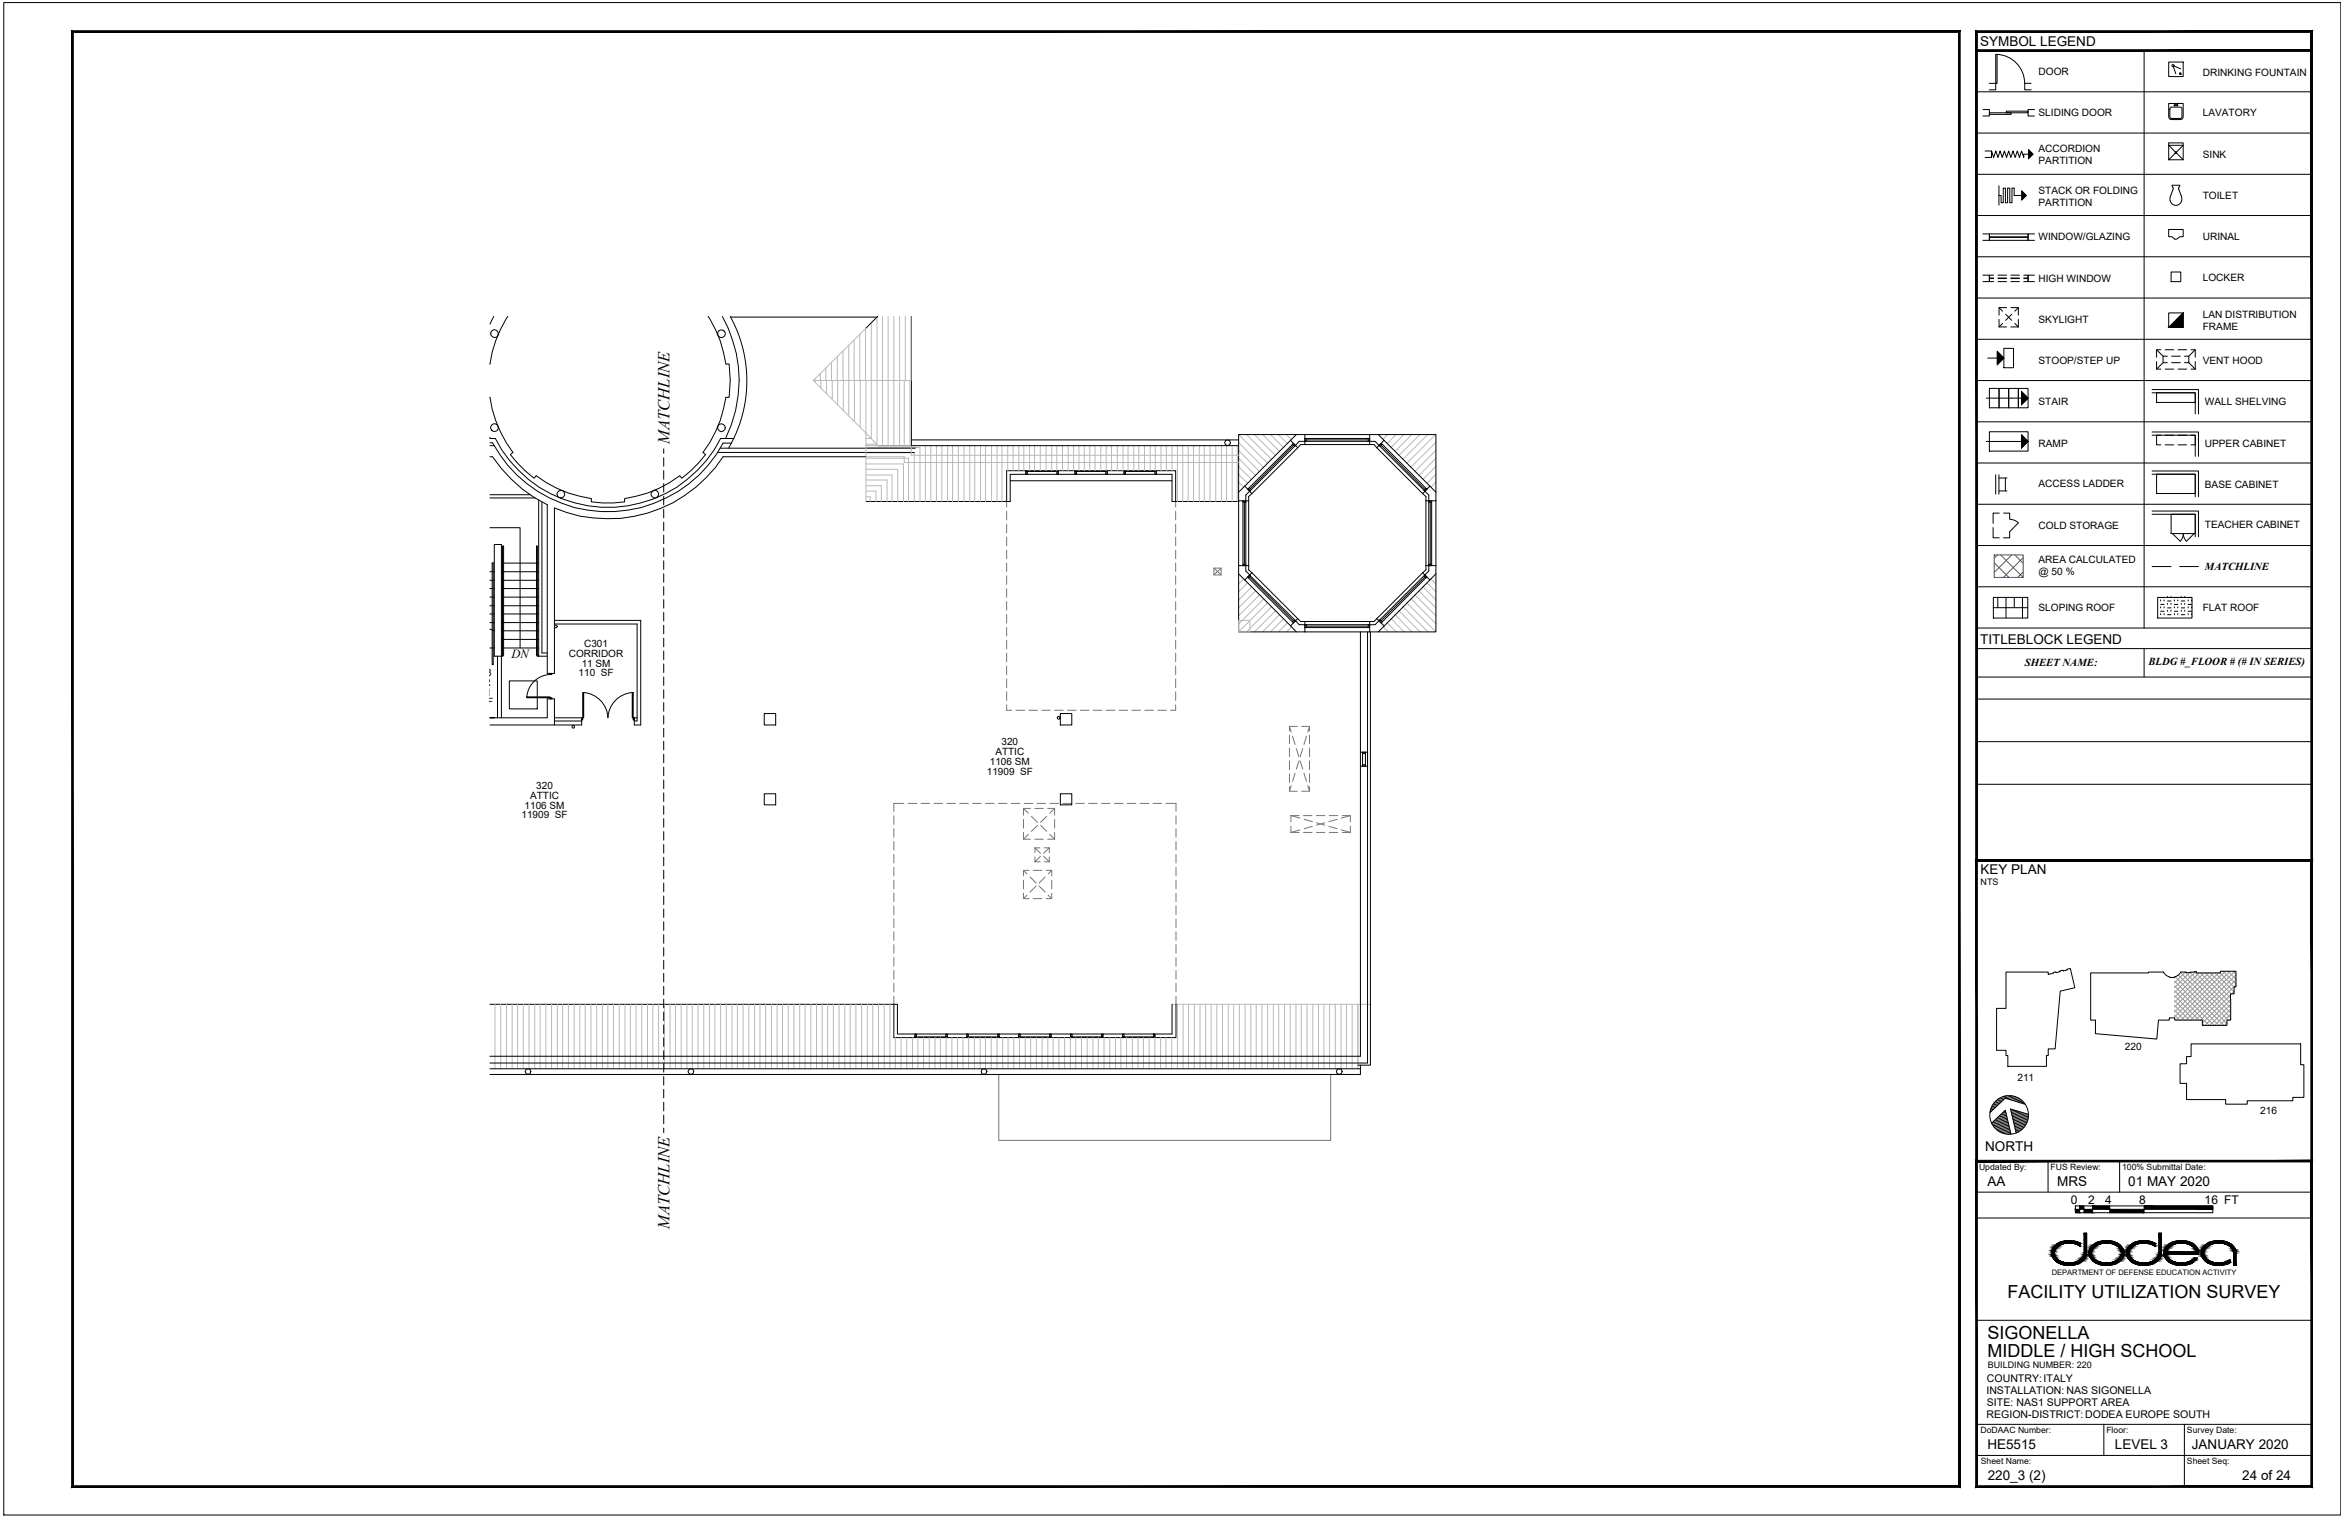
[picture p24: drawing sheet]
<svg xmlns="http://www.w3.org/2000/svg" width="864mm" height="559mm" viewBox="0 0 864 559" stroke-linecap="round" stroke-linejoin="round" font-family="sans-serif">
<defs><g id="words">
<g font-size="6.6">
<text x="739.6" y="478.2">FACILITY UTILIZATION SURVEY</text>
<text x="732.2" y="493.3">SIGONELLA</text>
<text x="732.2" y="499.7">MIDDLE / HIGH SCHOOL</text>
</g>
<g font-size="6.1">
<text x="246.6" y="163.6" transform="rotate(-90 246.6 163.6)">MATCHLINE</text>
<text x="246.7" y="452.7" transform="rotate(-90 246.7 452.7)">MATCHLINE</text>
</g>
<g font-size="5">
<text x="729.6" y="16.9">SYMBOL LEGEND</text>
<text x="729.6" y="237.2">TITLEBLOCK LEGEND</text>
<text x="729.7" y="322">KEY PLAN</text>
<text x="731.4" y="424.1">NORTH</text>
<text x="732.2" y="436.9">AA</text>
<text x="757.9" y="436.9">MRS</text>
<text x="784.1" y="436.9">01 MAY 2020</text>
<text x="732.2" y="533.9">HE5515</text>
<text x="779.2" y="533.9">LEVEL 3</text>
<text x="807.6" y="533.9">JANUARY 2020</text>
<text x="732.4" y="545.3">220_3 (2)</text>
<text x="826.1" y="545.3">24 of 24</text>
</g>
<text font-size="4.6" x="188.4" y="242.5">DN</text>
<g font-size="4.4">
<text x="763" y="443.4">0</text>
<text x="769.3" y="443.4">2</text>
<text x="775.6" y="443.4">4</text>
<text x="788.2" y="443.4">8</text>
<text x="812.3" y="443.4">16 FT</text>
</g>
<g font-size="3.9">
<text x="812.3" y="209.8">MATCHLINE</text>
<text x="746" y="245.3">SHEET NAME:</text>
<text x="791.5" y="244.9">BLDG #_FLOOR # (# IN SERIES)</text>
<text x="732" y="508.9">COUNTRY:ITALY</text>
<text x="731.9" y="513.4">INSTALLATION: NAS SIGONELLA</text>
<text x="732" y="517.9">SITE: NAS1 SUPPORT AREA</text>
<text x="731.9" y="522.3">REGION-DISTRICT:DODEA EUROPE SOUTH</text>
</g>
<g font-size="3.7">
<text x="751" y="27.8">DOOR</text>
<text x="811.6" y="27.9">DRINKING FOUNTAIN</text>
<text x="751" y="42.9">SLIDING DOOR</text>
<text x="811.6" y="42.8">LAVATORY</text>
<text x="751" y="56">ACCORDION</text>
<text x="811.6" y="58.2">SINK</text>
<text x="751" y="60.6">PARTITION</text>
<text x="751" y="71.5">STACK OR FOLDING</text>
<text x="751" y="76">PARTITION</text>
<text x="811.6" y="73.2">TOILET</text>
<text x="751" y="88.3">WINDOW/GLAZING</text>
<text x="811.6" y="88.4">URINAL</text>
<text x="751" y="103.8">HIGH WINDOW</text>
<text x="811.6" y="103.6">LOCKER</text>
<text x="751" y="118.9">SKYLIGHT</text>
<text x="811.6" y="117">LAN DISTRIBUTION</text>
<text x="811.6" y="121.6">FRAME</text>
<text x="751" y="134">STOOP/STEP UP</text>
<text x="811.6" y="134.1">VENT HOOD</text>
<text x="751" y="149.2">STAIR</text>
<text x="812.3" y="149.3">WALL SHELVING</text>
<text x="751" y="164.5">RAMP</text>
<text x="812.3" y="164.5">UPPER CABINET</text>
<text x="751" y="179.4">ACCESS LADDER</text>
<text x="812.3" y="179.7">BASE CABINET</text>
<text x="751" y="194.8">COLD STORAGE</text>
<text x="812.3" y="194.6">TEACHER CABINET</text>
<text x="751" y="207.5">AREA CALCULATED</text>
<text x="751" y="211.9">@ 50 %</text>
<text x="751" y="225.2">SLOPING ROOF</text>
<text x="811.6" y="225.2">FLAT ROOF</text>
<text x="215.2" y="238.4">C301</text>
<text x="209.6" y="242">CORRIDOR</text>
<text x="214.3" y="245.7">11 SM</text>
<text x="169.5" y="249">S103.3</text>
<text x="213.2" y="249.2">110 SF</text>
<text x="169.9" y="252.6">STAIR</text>
<text x="170" y="256.3">24 SM</text>
<text x="168.9" y="259.8">251 SF</text>
<text x="369" y="274.6">320</text>
<text x="364.7" y="281.9">1106 SM</text>
<text x="366.7" y="278.3">ATTIC</text>
<text x="363.6" y="285.4">11909 SF</text>
<text x="197.6" y="290.5">320</text>
<text x="193.3" y="297.9">1106 SM</text>
<text x="195.3" y="294.2">ATTIC</text>
<text x="192.1" y="301.4">11909 SF</text>
<text x="782.9" y="386.8">220</text>
<text x="743.3" y="398.3">211</text>
<text x="832.7" y="410.3">216</text>
</g>
<g font-size="3.3">
<text x="729.7" y="325.9">NTS</text>
<text x="732.4" y="504">BUILDING NUMBER: 220</text>
</g>
<g font-size="3.2">
<text x="729.1" y="430.8">Updated By:</text>
<text x="755.5" y="430.8">FUS Review:</text>
<text x="781.9" y="430.8">100% Submittal Date:</text>
<text x="729.7" y="527.8">DoDAAC Number:</text>
<text x="776" y="527.8">Floor:</text>
<text x="805.7" y="527.8">Survey Date:</text>
<text x="729.8" y="539.2">Sheet Name:</text>
<text x="805.7" y="539.3">Sheet Seq:</text>
</g>
<text font-size="2.8" x="755.9" y="469.6">DEPARTMENT OF DEFENSE EDUCATION ACTIVITY</text>
</g></defs>
<!-- layer: A-WALL-FULL-EXTR -->
<g fill="none" stroke="#000" stroke-width=".37">
<path d="M181.9 116.6l-1.4 2.8M187.1 116.6a43.4 43.4 0 0 0-6.6 17.5M260.9 116.6a43.4 43.4 0 0 1 6.6 17.5h1.1l.4 6.1-.4 6.2h-1.1a43.9 43.9 0 0 1-8.5 20.3l.9 .8-2.6 3.1-2.9 2.9-3.2 2.7-.8-1a43.9 43.9 0 0 1-20.3 8.5v1.2l-4.1 .4h-4.1l-4-.4v-1.2a43.5 43.5 0 0 1-20.4-8.5l-.7 1-3.2-2.7-5.6-6 1-.8a44.5 44.5 0 0 1-8.5-20.3M266.1 116.6a48.2 48.2 0 0 1 1.2 44.9h2.9M269 116.6a49 49 0 0 1-.6 48.5M180.5 134.1h.1M180.5 146.4h.1M180.5 163.1h1a48.3 48.3 0 0 0 84.9 .1h3M180.5 161.5h2a46.6 46.6 0 0 0 83 0h1.8M180.5 161.1l.2 .4M180.5 164.2h1.6M264.4 166.7h72.6"/>
<path d="M265.3 165.1h71.9M335.8 162h120.5M335.8 164.2h120.5M451.5 162.3l.8-.3 .8 .3 .2 .8-.2 .7-.8 .4-.8-.4-.3-.7zM503.8 232.8v158.8h-323.3M504.9 233.5v158.9h-4.6M180.5 393.7h320.7M193.8 393.9l.7-.2 .8 .2 .3 .9-.3 .6-.8 .4-.7-.4-.3-.6zM361.8 393.9l.8-.2 .6 .2 .4 .9-.4 .6-.6 .4-.8-.4-.3-.6zM492.6 393.9l.8-.2 .8 .2 .3 .9-.3 .6-.8 .4-.8-.4-.2-.6zM501.2 392.4v3.4h-320.7"/>
<circle cx="182.2" cy="122.9" r="1.43"/>
<circle cx="265.8" cy="122.9" r="1.43"/>
<circle cx="182.2" cy="157.5" r="1.43"/>
<circle cx="265.8" cy="157.5" r="1.43"/>
<circle cx="206.6" cy="182" r="1.39"/>
<circle cx="241.3" cy="182" r="1.43"/>
</g>
<!-- layer: A-ROOF-SPCL -->
<g fill="none" stroke="#b9b9b9" stroke-width=".37">
<path d="M321 118.9v42.6h-2M323.1 116.8v46.8h-4.1M325.1 116.6v47.6M327.2 116.6v47.6M329.3 116.6v47.6M331.4 116.6v47.6M333.5 116.6v23.6M335.7 116.6v23.6M300.2 139.6v.6M302.3 137.5v2.7M304.3 135.6v4.6M306.4 133.5v6.7"/>
<path d="M308.5 131.4v8.8M310.6 129.3v10.9M312.7 127.2v26M314.7 125.2v15M316.8 123.1v17.1M318.9 121v19.2M319 120.9l-19.4 19.3M300.3 140.2v.6M302.4 140.2v2.7M304.5 140.2v4.8M306.6 140.2v6.9M308.6 140.2v8.9"/>
<path d="M310.7 140.2v11M314.8 140.2v15.1M316.9 140.2v17.2M319 140.2h-19.4l23.9 24M319 140.2h16.8M319 140.2v44.5M333.2 140.2v24M335.3 140.2v24M511.4 159.9l-1.9 1.9M514.4 159.9l-3.3 3.5M517.3 159.9l-4.8 4.9M520.2 159.9l-6.2 6.4"/>
<path d="M523.2 159.9l-7.8 7.8M526.1 159.9l-9.2 9.3M529 159.9l-10.6 10.7M319 164.2h16.8v3.5h120.5M319 164.8h20v19.9M319 166.8h17.8v17.9M319 168.8h15.7v15.9M319 178.9h5.7v5.8M319 176.8h7.8v7.9M319 175h9.7v9.7M319 172.9h11.8v11.8M319 170.9h13.9v13.8"/>
<path d="M319 168.2h14.2v2.2h123.1M340.9 164.2v20.5M342.9 164.2v20.5M345 164.2v20.5M347 164.2v20.5M349.1 164.2v20.5M351 164.2v20.5M353.1 164.2v20.5M355.2 164.2v20.5M357.3 164.2v20.5M359.1 164.2v20.5M361.2 164.2v20.5"/>
<path d="M363.1 164.2v20.5M365.3 164.2v20.5M367.3 164.2v20.5M369.2 164.2v20.5M371.3 164.2v9.2M373.2 164.2v9.2M375.4 164.2v9.2M377.2 164.2v9.2M379.3 164.2v9.2M381.2 164.2v9.2M383.3 164.2v9.2M385.4 164.2v9.2"/>
<path d="M387.5 164.2v9.2M389.4 164.2v9.2M391.4 164.2v9.2M393.6 164.2v9.2M395.5 164.2v9.2M397.5 164.2v9.2M399.5 164.2v9.2M401.5 164.2v9.2M403.5 164.2v9.2M405.6 164.2v9.2M407.6 164.2v9.2M409.5 164.2v9.2"/>
<path d="M411.6 164.2v9.2M413.8 164.2v9.2M415.6 164.2v9.2M417.7 164.2v9.2M419.6 164.2v9.2M421.7 164.2v9.2M423.8 164.2v9.2M425.6 164.2v9.2M427.7 164.2v9.2M429.7 164.2v9.2M431.8 164.2v9.2M433.8 164.2v20.5"/>
<path d="M435.8 164.2v20.5M437.8 164.2v20.5M439.7 164.2v20.5M441.8 164.2v20.5M443.7 164.2v20.5M445.8 164.2v20.5M447.9 164.2v20.5M450 164.2v20.5M451.9 164.2v20.5M454 164.2v20.5M455.8 164.2v20.5M456.3 177.6l1.9 1.9"/>
<path d="M456.3 174.7l3.3 3.3M456.3 171.8l4.8 4.8M456.3 168.8l6.2 6.3M456.3 165.9l7.7 7.8M456.3 163l9.1 9.1M456.3 160.1l10.7 10.5M459.3 160.1l9.2 9.1M462.2 160.1l7.7 7.6M465.2 160.1l6.2 6.2M468.1 160.1l4.8 4.7M471 160.1l3.3 3.3M473.9 160.1l1.9 1.8"/>
<path d="M529 177.6l-1.8 1.9M529 174.7l-3.2 3.3M529 171.8l-4.7 4.8M529 168.8l-6.1 6.3M529 165.9l-7.6 7.6M529 163l-9.2 9.1M319 183h1.6v1.7M319 180.9h3.7v3.8M458.2 213.2l-1.9 1.9M459.6 214.7l-3.3 3.3M461.1 216.3l-4.8 4.7M462.5 217.7l-6.2 6.2"/>
<path d="M464 219.2l-7.7 7.6M521.4 219.2l7.6 7.6M522.9 217.7l6.1 6.2M524.3 216.1l4.7 4.9M525.8 214.7l3.2 3.3M527.2 213.2l1.8 1.9M456.3 228.5h4.2v4.3h-4.2zM465.6 220.6l-9.3 9.3M467 222.1l-10.7 10.7M468.5 223.5l-9.2 9.3M469.9 225l-7.7 7.8M471.4 226.4l-6.2 6.4"/>
<path d="M472.9 228l-4.8 4.8M474.3 229.5l-3.3 3.3M475.8 230.9l-1.8 1.9M509.6 230.9l1.9 1.9M511.1 229.5l3.3 3.3M512.5 227.9l4.8 4.9M514 226.4l6.2 6.4M515.4 225l7.8 7.8M516.9 223.5l9.2 9.3M518.4 222.1l10.6 10.7M519.9 220.6l9.1 9.1M182.4 369.9v23.8"/>
<path d="M184.5 369.9v23.8M186.6 369.9v23.8M188.7 369.9v23.8M190.7 369.9v23.8M192.8 369.9v23.8M194.9 369.9v23.8M197 369.9v23.8M199 369.9v23.8M201.1 369.9v23.8M203.2 369.9v23.8M205.3 369.9v23.8M207.3 369.9v23.8"/>
<path d="M209.4 369.9v23.8M211.5 369.9v23.8M213.6 369.9v23.8M215.6 369.9v23.8M217.7 369.9v23.8M219.8 369.9v23.8M221.9 369.9v23.8M223.9 369.9v23.8M226 369.9v23.8M228.1 369.9v23.8M230.3 369.9v23.8M232.2 369.9v23.8"/>
<path d="M234.4 369.9v23.8M236.4 369.9v23.8M238.6 369.9v23.8M240.6 369.9v23.8M242.6 369.9v23.8M244.8 369.9v23.8M246.9 369.9v23.8M248.8 369.9v23.8M251 369.9v23.8M253.1 369.9v23.8M255.1 369.9v23.8M257.2 369.9v23.8"/>
<path d="M259.3 369.9v23.8M261.4 369.9v23.8M263.4 369.9v23.8M265.5 369.9v23.8M267.6 369.9v23.8M269.7 369.9v23.8M271.7 369.9v23.8M273.8 369.9v23.8M275.9 369.9v23.8M278 369.9v23.8M280 369.9v23.8M282.1 369.9v23.8"/>
<path d="M284.2 369.9v23.8M286.3 369.9v23.8M288.3 369.9v23.8M290.4 369.9v23.8M292.5 369.9v23.8M294.6 369.9v23.8M296.6 369.9v23.8M298.7 369.9v23.8M300.8 369.9v23.8M302.9 369.9v23.8M304.9 369.9v23.8M307 369.9v23.8"/>
<path d="M309.1 369.9v23.8M311.2 369.9v23.8M313.2 369.9v23.8M315.3 369.9v23.8M317.5 369.9v23.8M319.6 369.9v23.8M321.5 369.9v23.8M323.7 369.9v23.8M325.8 369.9v23.8M327.9 369.9v23.8M431.8 369.9h73.1M433.8 369.9v23.8"/>
<path d="M435.9 369.9v23.8M437.9 369.9v23.8M440 369.9v23.8M442.1 369.9v23.8M444.2 369.9v23.8M446.2 369.9v23.8M448.3 369.9v23.8M450.4 369.9v23.8M452.5 369.9v23.8M454.5 369.9v23.8M456.6 369.9v23.8M458.7 369.9v23.8"/>
<path d="M460.8 369.9v23.8M462.8 369.9v23.8M464.9 369.9v23.8M467 369.9v23.8M469.2 369.9v23.8M471.1 369.9v23.8M473.2 369.9v23.8M475.4 369.9v23.8M477.5 369.9v23.8M479.4 369.9v23.8M481.6 369.9v23.8M483.7 369.9v23.8"/>
<path d="M485.8 369.9v23.8M487.8 369.9v23.8M489.9 369.9v23.8M492 369.9v23.8M494.1 369.9v23.8M496.1 369.9v23.8M498.2 369.9v23.8M500.3 369.9v23.8M329.9 382.2v11.5M332 382.2v11.5M334.1 382.2v11.5M336.2 382.2v11.5"/>
<path d="M338.2 382.2v11.5M340.3 382.2v11.5M342.4 382.2v11.5M344.5 382.2v11.5M346.5 382.2v11.5M348.6 382.2v11.5M350.7 382.2v11.5M352.8 382.2v11.5M354.8 382.2v11.5M356.9 382.2v11.5M359 382.2v11.5M361.1 382.2v11.5"/>
<path d="M363.1 382.2v11.5M365.2 382.2v11.5M367.3 382.2v11.5M369.4 382.2v11.5M371.4 382.2v11.5M373.5 382.2v11.5M375.6 382.2v11.5M377.7 382.2v11.5M379.7 382.2v11.5M381.8 382.2v11.5M383.9 382.2v11.5M386.1 382.2v11.5"/>
<path d="M388 382.2v11.5M390.1 382.2v11.5M392.3 382.2v11.5M394.3 382.2v11.5M396.3 382.2v11.5M398.5 382.2v11.5M400.6 382.2v11.5M402.7 382.2v11.5M404.6 382.2v11.5M406.8 382.2v11.5M408.9 382.2v11.5M411 382.2v11.5"/>
<path d="M413 382.2v11.5M415.1 382.2v11.5M417.2 382.2v11.5M419.3 382.2v11.5M421.3 382.2v11.5M423.4 382.2v11.5M425.5 382.2v11.5M427.6 382.2v11.5M429.6 382.2v11.5M431.7 382.2v11.5"/>
</g>
<!-- layer: A-WALL-FULL-INTR -->
<g fill="none" stroke="#000" stroke-width=".37">
<path d="M269.2 116.8h53.9M323.3 116.6l-4.3 4.3M335.8 116.6v47.6h-12.3M180.5 168.2h1a53.1 53.1 0 0 0 20.1 17.7v62.2h2.7v-61a50.6 50.6 0 0 0 62.1-18.9h52.6M372.2 177.1h59.6M378 174.7h-5.8v10h-53.2M378 173.4h-7.1v11.3M389.9 173.4h6.2M389.9 174.7h6.2M407.9 173.4h6.2M407.9 174.7h6.2M426 173.4h7.1v11.3"/>
<path d="M426 174.7h5.8v10h24.5M458.6 179.1l-2.3 2.2v3.2M458.6 179.1l2.6 2.7M475.5 162.2l-16.9 16.9M475.5 162.2l2.6 2.7M477.6 160.1h-21.3v21.2M478.1 164.9l-16.9 16.9M480.8 160.1h-3.2l-2.1 2.1M480.8 160.1v3.7h-1.6l-1.1 1.1M480.8 162.6h-2.1l-1.4 1.4M480.8 160.1h23.8M504.6 160.1h3.2l2.1 2.1"/>
<path d="M504.6 160.1v3.7h1.6l1.1 1.1M504.6 162.6h2l1.5 1.4M507.3 164.9l16.9 16.9M507.8 160.1h21.2v21.2M509.9 162.2l16.9 16.9M509.9 162.2l-2.6 2.7M526.8 179.1l2.2 2.2v3.2M526.8 179.1l-2.6 2.7M180.5 182.2h14.8M180.5 183.4h16.6M198.5 184.2v57.5h3.1M199.7 184.9v55.6h1.9"/>
<path d="M456.3 184.5v23.9M456.3 184.5h3.8M460.5 180.9l-1.5 1.5v2.1M461.2 181.8l-1.1 1.1v27l1.1 1.1M524.2 181.8l1.1 1.1v27l-1.1 1.1M524.9 180.9l1.5 1.5v2.1M525.3 184.5h3.7M529 184.5v23.9M456.3 211.4v21.4h21.3M456.3 208.4v3l2.3 2.2M456.3 208.4h3.8M458.6 213.6l16.9 16.9"/>
<path d="M459 208.4v1.9l1.5 1.5M461.2 211l18 17.9h27l18-17.9M461.2 211l-2.6 2.6M524.2 211l2.6 2.6M525.3 208.4h3.7M526.4 208.4v1.9l-1.5 1.5M526.8 213.6l-19 19.2h-3.2M529 211.4v21.4h-21.2M529 208.4v3l-2.2 2.2M204.3 229.9h30.4v35.7h-1M204.3 228.5h31.8v38.6h-2.4v-2.7h-.4v.8h.4v-.8M204.4 230.4h.7l.2 .4-.2 .4h-.7z"/>
<path d="M475.5 230.5l2.1 2.3h3.2M477.3 228.7l1.4 1.4h2.1M478.1 227.9l-2.6 2.6M480.8 232.8h23.8M480.8 228.9v3.9M501.2 232.8v156.3h-320.7M504.6 228.9v3.9M504.9 232.8v.7M507.3 227.9l2.6 2.6M508.1 228.7l-1.5 1.4h-2M183.3 241.7v22.7M184.7 241.7v-41.1h-2.6v41.1h2.6v22.7"/>
<path d="M202.7 248.1h.6v.3h-.6zM202.7 257h.6v.4h-.6zM182.1 264.4h-1.6h21.1v-7h2.7v9.7M204.3 265.6h10M204.3 264.4h10.4M210.9 267.3h.6v.8h-.6zM214.3 264.4h.4v.8h-.4zM214.3 264.4v2.7h-33.8M233.3 264.4h1.4M389.7 264h.7v.8h-.7l-.2-.4zM503.8 277.1v5.1M180.5 369.9h150.1v11h6.5"/>
<path d="M329.3 369.9v12.3h7.8M431.8 369.9v11h-6.3M433.3 369.9v12.3h-7.8M253.9 393.9l.6-.2 .8 .2 .3 .9-.3 .6-.8 .4-.6-.4-.4-.6zM349 382.2h7.2M349 380.9h7.2M368.1 382.2h7.3M368.1 380.9h7.3M387.2 382.2h7.3M387.2 380.9h7.3M406.4 382.2h7.2M406.4 380.9h7.2"/>
</g>
<!-- layer: A-FLOR-STRS -->
<g fill="none" stroke="#000" stroke-width=".37">
<path d="M180.5 220h.8M180.5 216.8h.8M180.5 213.8h.8M180.5 210.6h.8M181.7 220h.4M181.7 216.8h.4M181.7 213.8h.4M181.7 210.6h.4M184.7 220h.4M184.7 216.8h.4M184.7 213.8h.4M184.7 210.6h.4"/>
<path d="M184.7 207.4h.4M185.5 220h12.2M185.5 216.8h12.2M185.5 213.8h12.2M185.5 210.6h12.2M185.5 207.4h12.2M198.1 220h.4M198.1 216.8h.4M198.1 213.8h.4M198.1 210.6h.4M198.1 207.4h.4M180.5 238.7h.8"/>
<path d="M180.5 229.3h.8M180.5 226.2h.8M180.5 223.1h.8M181.7 238.7h.4M181.7 229.3h.4M181.7 226.2h.4M181.7 223.1h.4M184.7 235.5h.4M184.7 238.7h.4M184.7 232.4h.4M184.7 229.3h.4M184.7 226.2h.4"/>
<path d="M184.7 223.1h.4M185.5 235.5h12.2M185.5 238.7h12.2M185.5 232.4h12.2M185.5 229.3h12.2M185.5 226.2h12.2M185.5 223.1h12.2M198.1 235.5h.4M198.1 238.7h.4M198.1 232.4h.4M198.1 229.3h.4M198.1 226.2h.4"/>
<path d="M198.1 223.1h.4"/>
</g>
<!-- layer: A-FLOR-HRAL -->
<path d="M181.5 207.3h.2l-.1 37.6-.3-.3zM184.7 241.3h.4v-40.1l.4-.1v40.2l-.8 .4M198.5 241.3h-.4v-40.1l-.4-.1v40.2l.8 .4" fill="none" stroke="#000" stroke-width=".37"/>
<!-- layer: A-CLNG-ACCS -->
<path d="M187.7 250.8h10.2v10.3h-10.2z" fill="none" stroke="#000" stroke-width=".37"/>
<!-- layer: A-GLAZ-PRHT -->
<g fill="none" stroke="#000" stroke-width=".37">
<path d="M378 173.7h.5v1h-.5zM378 173.4h11.9v1.3h-11.9zM378.5 173.7h11.4M389.4 173.7h.5v1h-.5zM396.1 173.7h.5v1h-.5zM396.1 173.4h11.8v1.3h-11.8zM396.6 173.7h11.3M407.4 173.7h.5v1h-.5zM414.1 173.7h.6v1h-.6zM414.1 173.4h11.9v1.3h-11.9zM414.7 173.7h11.3M425.5 173.7h.5v1h-.5z"/>
<path d="M476.1 163.6l.4-.2 .8 .6-.4 .4zM476.5 164l-16 16.2M476.5 163.4l-16.4 16.5M477.3 164l-16.8 16.9M480.8 161.5h.5v1.1h-.5zM480.8 163.8h23.8M480.8 162.6h23.8M481.3 162h22.8M481.3 161.5h23.3M504.1 161.5h.5v1.1h-.5zM508.1 164l.8-.6 .4 .2-.8 .8zM508.1 164l16.8 16.9"/>
<path d="M508.9 164l16 16.2M509.3 163.6l16.5 16.6M525.3 179.9l.5 .3-.9 .7-.2-.2zM457.9 184.5h1.1v.5h-1.1zM457.9 184.5v23.3M458.5 185v22.8M459 184.5v23.9M459.6 180.2l.5-.3 .6 .8-.2 .2zM526.4 184.5h1.1v.5h-1.1zM526.4 184.5v23.9M526.9 185v22.8M527.5 185v23.4"/>
<path d="M457.9 207.8h1.1v.6h-1.1zM459.6 212.6l.9-.8 .2 .4-.6 .6zM459.6 212.6l16.5 16.5M460.3 211.8l17 16.9M460.5 212.6l16 16.1M524.9 211.8l.9 .8-.5 .2-.6-.6zM524.9 212.6l-16 16.1M524.9 211.8l-16.8 16.9M525.3 212.8l-16.4 16.7M526.4 207.8h1.1v.6h-1.1zM476.1 229.1l.8-.8 .4 .4-.8 .8zM480.8 230.1h.5v1.1h-.5z"/>
<path d="M480.8 231.2h23.3M480.8 230.1h23.8M481.3 230.6h22.8M504.1 230.1h.5v1.1h-.5zM508.1 228.7l.4-.4 .8 .8-.4 .4zM501.2 277.1h2.6M502 277.1h1.1v.5h-1.1zM502 277.1v5.1M503.1 277.1v5.1M501.2 282.2h2.6M502 281.7h1.1v.5h-1.1zM337.1 380.9h.5v1h-.5z"/>
<path d="M337.1 380.9h11.9v1.3h-11.9zM337.6 381.9h11.4M348.5 380.9h.5v1h-.5zM356.2 380.9h.6v1h-.6zM356.2 380.9h11.9v1.3h-11.9zM356.8 381.9h11.3M367.6 380.9h.5v1h-.5zM375.4 380.9h.5v1h-.5zM375.4 380.9h11.8v1.3h-11.8zM375.9 381.9h11.3M386.7 380.9h.5v1h-.5zM394.5 380.9h.5v1h-.5z"/>
<path d="M394.5 380.9h11.9v1.3h-11.9zM395 381.9h11.4M405.8 380.9h.6v1h-.6zM413.6 380.9h.5v1h-.5zM413.6 380.9h11.9v1.3h-11.9zM414.1 381.9h11.4M425 380.9h.5v1h-.5z"/>
</g>
<!-- layer: A-ROOF-SKLT -->
<g fill="none" stroke="#757575" stroke-width=".37">
<path d="M447.2 209.3v2.5l2.7-2.5v2.5M447.2 209.3h2.7M447.2 211.8h2.7M447.2 209.3l2.7 2.5M475.1 267.6v1.6M475.1 270.8v3.2M475.1 275.6v3.1M475.1 267.6l.6 2.1M475.1 267.6h2.9M476.2 271.2l1 3M477.6 275.7l1 3.1M479.6 267.6h2.9"/>
<path d="M479.9 275.7l-.9 3.1M481.3 271.2l-.9 3M482.5 267.6l-.7 2.1M482.5 267.6v1.6M482.5 270.8v3.2M482.5 275.6v3.1M377.1 297.8v2.5M377.1 297.8l1.8 1.8M377.1 297.8h2.6M381.2 297.8h3.2M386 297.8h2.5M388.5 297.8v2.5"/>
<path d="M388.5 297.8l-1.7 1.8M475.1 280.3v3.2M475.1 285.1v3.1M475.1 291.5h2.9M475.7 289.3l-.6 2.2v-1.7M477.2 284.8l-1 3M478.6 280.3l-1 3M479 280.3l.9 3M480.4 284.8l.9 3M481.8 289.3l.7 2.2M482.5 289.8v1.7h-2.9M482.5 280.3v3.2"/>
<path d="M482.5 285.1v3.1M377.1 301.9v3.1M377.1 306.6v2.5M377.1 309.1h2.6M378.9 307.4l-1.8 1.7M380 300.7l2.3 2.2M381.2 309.1h3.2M381.3 312.3h1.9M381.3 317.5h1.9M381.3 312.3l2.1 2M381.3 312.3v1.8M382.3 304l-2.3 2.2"/>
<path d="M383.4 315.4l-2.1 2.1v-1.8M383.4 304l2.2 2.2M384.5 315.4l2.1 2.1M384.7 312.3h1.9M384.7 317.5h1.9M385.6 300.7l-2.2 2.2M386 309.1h2.5M386.6 312.3l-2.1 2M386.6 312.3v1.8M386.6 315.7v1.8M386.8 307.4l1.7 1.7M388.5 301.9v3.1"/>
<path d="M388.5 306.6v2.5M475.6 300.4l3.4 1M475.6 306.6h3.1M475.6 300.4h3.1M475.6 300.4v2.3M475.6 304.3v2.3M479 305.7l-3.4 .9M480.2 306.6h3.2M480.2 300.4h3.2M480.5 301.8l3 .9M483.5 304.4l-3 .9M485 306.6h3.1"/>
<path d="M485 300.4h3.1M485 303.1l3.1 .8M488.1 303.1l-3.1 .8M489.6 304.4l3 .9M489.7 306.6h3.2M489.7 300.4h3.2M492.6 301.8l-3 .9M494.2 305.7l3.3 .9M494.5 300.4h3v2.3M494.5 306.6h3M497.5 304.3v2.3M497.5 300.4l-3.3 1"/>
<path d="M377.1 320.6v2.1M377.1 324.2v3.2M377.1 329v2M377.1 320.6h2M377.1 320.6l1.3 1.3M378.4 329.7l-1.3 1.3h2M379.5 323l2.2 2.3M380.7 331h3.2M380.7 320.6h3.2M381.7 326.4l-2.2 2.2M382.9 326.4l2.2 2.2M385.1 323l-2.2 2.3"/>
<path d="M385.5 331h2M385.5 320.6h2M386.2 329.7l1.3 1.3M387.5 320.6v2.1M387.5 324.2v3.2M387.5 329v2M387.5 320.6l-1.3 1.3"/>
</g>
<!-- layer: A-ROOF-OTLN -->
<g fill="none" stroke="#757575" stroke-width=".37">
<path d="M370.9 184.7v2.1M370.9 188.4v3.1M370.9 193.1v3.2M370.9 197.9v3.1M433.1 184.7v2.1M433.1 188.4v3.1M433.1 193.1v3.2M433.1 197.9v3.1M370.9 202.6v3.2M370.9 207.4v3.1M370.9 212.1v3.2M370.9 216.9v3.1"/>
<path d="M433.1 202.6v3.2M433.1 207.4v3.1M433.1 212.1v3.2M433.1 216.9v3.1M370.9 221.6v3.2M370.9 226.3v3.2M370.9 231.1v3.2M370.9 235.9v3.1M433.1 221.6v3.2M433.1 226.3v3.2M433.1 231.1v3.2M433.1 235.9v3.1"/>
<path d="M370.9 240.6v3.2M370.9 245.4v3.1M370.9 250.1v3.2M370.9 254.8v3.2M370.9 259.6v2h1.8M433.1 240.6v3.2M433.1 245.4v3.1M433.1 250.1v3.2M433.1 254.8v3.2M433.1 259.6v2h-1.8M374.3 261.6h3.2M379 261.6h3.2"/>
<path d="M383.8 261.6h3.2M388.5 261.6h3.2M393.3 261.6h3.2M398.1 261.6h3.1M402.8 261.6h3.2M407.6 261.6h3.1M412.3 261.6h3.2M417 261.6h3.2M421.8 261.6h3.2M426.5 261.6h3.2M333 295.9h-3.7v3M334.6 295.9h3.2"/>
<path d="M339.4 295.9h3.1M344.1 295.9h3.2M348.8 295.9h3.2M353.6 295.9h3.2M358.3 295.9h3.2M363.1 295.9h3.2M367.8 295.9h3.2M372.6 295.9h3.2M377.3 295.9h3.2M382.1 295.9h3.1M386.8 295.9h3.2M391.6 295.9h3.2"/>
<path d="M396.3 295.9h3.2M401.1 295.9h3.2M405.8 295.9h3.2M410.6 295.9h3.1M415.3 295.9h3.2M420.1 295.9h3.1M424.8 295.9h3.2M429.6 295.9h3.7v3M329.3 300.5v3.1M329.3 305.2v3.2M329.3 310v3.2M329.3 314.7v3.2"/>
<path d="M329.3 319.5v3.2M433.3 300.5v3.1M433.3 305.2v3.2M433.3 310v3.2M433.3 314.7v3.2M433.3 319.5v3.2M329.3 324.2v3.2M329.3 329v3.1M329.3 333.7v3.2M329.3 338.5v3.1M433.3 324.2v3.2M433.3 329v3.1"/>
<path d="M433.3 333.7v3.2M433.3 338.5v3.1M329.3 343.2v3.2M329.3 348v3.1M329.3 352.7v3.2M329.3 357.5v3.2M433.3 343.2v3.2M433.3 348v3.1M433.3 352.7v3.2M433.3 357.5v3.2M329.3 362.2v3.2M329.3 367v2.9"/>
<path d="M433.3 362.2v3.2M433.3 367v2.9M368 395.8v24.3h122.3v-24.3"/>
</g>
<!-- layer: A-COLS-ENCL -->
<path d="M281.6 262.8h4.2v4.3h-4.2zM390.7 262.8h4.2v4.3h-4.2zM281.6 292.4h4.2v4.1h-4.2zM390.7 292.4h4.2v4.1h-4.2z" fill="none" stroke="#000" stroke-width=".37"/>
<!-- layer: G-ANNO-MATC -->
<g fill="none" stroke="#000" stroke-width=".37">
<path d="M244.5 165.3v1.7M244.5 168.6v3.2M244.5 173.3v3.2M244.5 178.1v3.2M244.5 182.9v3.1M244.5 187.6v3.2M244.5 192.4v3.1M244.5 197.1v3.2M244.5 201.8v3.2M244.5 206.6v3.2M244.5 211.3v3.2M244.5 216.1v3.2"/>
<path d="M244.5 220.8v3.2M244.5 225.6v3.1M244.5 230.3v3.2M244.5 235.1v3.1M244.5 239.8v3.2M244.5 244.6v3.1M244.5 249.3v3.2M244.5 254.1v3.2M244.5 258.8v3.2M244.5 263.6v3.1M244.5 268.3v3.2M244.5 273.1v3.1"/>
<path d="M244.5 277.8v3.2M244.5 282.6v3.1M244.5 287.3v3.2M244.5 292.1v3.1M244.5 296.8v3.2M244.5 301.6v3.1M244.5 306.3v3.2M244.5 311.1v3.1M244.5 315.8v3.2M244.5 320.6v3.1M244.5 325.3v3.2M244.5 330v3.2"/>
<path d="M244.5 334.8v3.2M244.5 339.5v3.2M244.5 344.3v3.2M244.5 349.1v3.1M244.5 353.8v3.2M244.5 358.6v3.1M244.5 363.3v3.2M244.5 368v3.2M244.5 372.8v3.2M244.5 377.5v3.2M244.5 382.3v3.2M244.5 387v3.2"/>
<path d="M244.5 391.8v3.1M244.5 396.5v3.2M244.5 401.3v3.1M244.5 406v3.2M244.5 410.8v3.1M244.5 415.5v1.7"/>
</g>
<!-- layer: A-ANNO-SYMB -->
<path d="M180.5 194.4h11.1v44.3M180.5 231.7l1.6 .7" fill="none" stroke="#000" stroke-width=".37"/>
<!-- layer: A-DOOR-PRHT -->
<path d="M194.1 256.7h8.6v.3h-8.6zM202.7 248.5a8.9 8.9 0 0 0-8.6 8.2M214.7 255.1h.3v9.3h-.3zM215 255.1a9.7 9.7 0 0 1 9 9.3 9.7 9.7 0 0 1 8.9-9.3M232.9 255.1h.4v9.3h-.4z" fill="none" stroke="#000" stroke-width=".37"/>
<!-- layer: G-ANNO-SYMB -->
<path d="M764.6 444.2h50.7v2.5h-50.7z" fill="none" stroke="#000" stroke-width=".37"/>
<g fill="#000" stroke="#000" stroke-width=".37">
<path d="M764.6 445.5l1.6 1.2h-1.6zM764.6 445.5l1.6 1.2v-1.2z"/>
<path d="M766.2 444.2l1.6 1.3h-1.6zM766.2 444.2l1.6 1.3v-1.3z"/>
<path d="M767.8 445.5l3.2 1.2h-3.2zM767.8 445.5l3.2 1.2v-1.2z"/>
<path d="M771 444.2l6.3 1.3h-6.3zM771 444.2l6.3 1.3v-1.3z"/>
<path d="M777.3 445.5l12.7 1.2h-12.7zM777.3 445.5l12.7 1.2v-1.2z"/>
<path d="M790 444.2l25.3 1.3h-25.3zM790 444.2l25.3 1.3v-1.3z"/>
</g>
<!-- layer: XTB-HE5515|G-ANNO-TEXT -->
<g fill="none" stroke="#000" stroke-width=".37">
<path d="M1.4 .9h861v557.2h-861zM728.2 18.6h123.5M790 18.6v212.7M728.2 33.8h123.5M728.2 49h123.5M728.2 64.2h123.5M728.2 79.4h123.5M728.2 94.6h123.5M728.2 109.8h123.5M728.2 125h123.5M728.2 140.2h123.5M728.2 155.4h123.5"/>
<path d="M728.2 170.6h123.5M728.2 185.8h123.5M728.2 200.9h123.5M728.2 216.1h123.5M728.2 231.3h123.5M728.2 257.5h123.5M728.2 273.2h123.5M728.2 288.9h123.5M728.2 439.1h123.5M728.2 427.7h123.5M754.6 427.7v11.4M780.9 427.7v11.4"/>
<path d="M728.2 448.7h123.5M756.4 459.7a3.4 3.4 0 0 0 0 3.6M756.4 459.8a7.8 7.8 0 0 1 10.1-1.8v1.1a7.1 7.1 0 0 0-9.3 1.1 3.5 3.5 0 0 0 3.4 4.8 5.8 5.8 0 0 0 7.2-3.1l.1-7.7h.9v7.4M771.6 459.4a6.9 6.9 0 0 1 9.8 1.1 3.8 3.8 0 0 1-4 4.6 5.7 5.7 0 0 1-6.8-3.2 2.79 2.79 0 0 1 1-2.5zM799.2 459.4a6.9 6.9 0 0 1 9.7 1.1l.2 .6h-10.9zM819.6 458.2a6 6 0 0 0-7.7 3 4.7 4.7 0 0 0 5.5 4l2.2-.3M819.6 458.2l2 1a3.2 3.2 0 0 1 1.4 2.3v4.6h.9v-4.5a5.9 5.9 0 0 0-7-4.6 5.4 5.4 0 0 0-5.9 4.9 4.3 4.3 0 0 0 2 3M756.4 463.4l1.5 1.5M757.9 464.9a8.5 8.5 0 0 0 8.8 0M768.8 461.5a4.2 4.2 0 0 1-2.1 3.4M769.7 461.5a4.2 4.2 0 0 0 2 3.4M769.7 461.5a5.9 5.9 0 0 1 6.9-4.5 5.4 5.4 0 0 1 5.9 4.9 4.3 4.3 0 0 1-2 3"/>
<path d="M769.7 461.6h.1M770.6 461.6h.1M771.7 464.9a8.5 8.5 0 0 0 8.8 0M785.5 464.9a8.5 8.5 0 0 0 8.8 0M796.3 461.5a4.2 4.2 0 0 1-2 3.4M796.3 461.6v-7.4h-.9v7.3a5.2 5.2 0 0 1-6.4 3.7 4.4 4.4 0 0 1-4.6-4 6.1 6.1 0 0 1 8-2.9l1.6 .8v-1.1a7.8 7.8 0 0 0-10.2 2.1 3.8 3.8 0 0 0 1.7 4.8M799.2 464.9a8.5 8.5 0 0 0 8.9 0M799.3 464.9a3.9 3.9 0 0 1-2.1-3.8 3.9 3.9 0 0 1 2.8-3.3 7.5 7.5 0 0 1 9.9 2.6l.2 1.6h-11.9a6.2 6.2 0 0 0 8.4 2.7l1.8-1.3h1.2l-1.5 1.5M813 464.9a8.6 8.6 0 0 0 8.6 .2v-1.1l-2 .9M728.2 486.3h123.5M728.2 536.1h123.5M728.2 524.7h123.5"/>
<path d="M775.1 524.7v11.4M804.8 524.7v22.9"/>
</g>
<g fill="#000" stroke="#000" stroke-width=".37">
<path d="M761.5 457h1.7zM765.7 458.7h.8v.3zM775.3 457h1.6zM789.1 457h1.6zM793.2 458.7h.8v.3zM802.8 457h1.7zM816.6 457h1.7zM760.7 466h3.3zM774.5 466h3.2zM788.2 466h3.3zM802 466h3.3zM815.8 466h3.3z"/>
<path d="M821.3 464.2l.3-.2z"/>
<path d="M728.2 18.3v.6l123.5-.6zM728.2 18.9l123.5-.6v.6z"/>
<path d="M728.5 11.9h122.9l.6-.6zM727.9 11.3h124.1l-123.5 .6zM727.9 11.3l.6 305.3v-304.7zM727.9 11.3l.6 305.3-.6 .6zM728.5 316.6l-.6 .6 123.5-.6zM727.9 317.2l123.5-.6 .6 .6zM851.4 11.9v304.7l.6 .6zM851.4 11.9l.6-.6v305.9z"/>
<path d="M727.9 316.6v111.1h.6zM727.9 316.6l.6 .6v110.5zM727.9 316.6l.6 .6 123.5-.6zM728.5 317.2l123.5-.6-.6 .6zM852 316.6l-.6 .6 .6 110.5zM851.4 317.2l.6 110.5h-.6z"/>
<path d="M756.4 459.9l.9 .3 .2-.3zM756.4 459.9l.9 .3h-1.1z"/>
<path d="M756.4 459.8h1.2zM756.4 459.8l1.1 .1z"/>
<path d="M756.6 459.5l1 .3 .2-.3zM756.6 459.5l1 .3h-1.2z"/>
<path d="M756.7 459.3l1.1 .2 .2-.2zM756.7 459.3l1.1 .2h-1.2z"/>
<path d="M756.8 459.2h1.3zM756.8 459.2l1.2 .1z"/>
<path d="M757 459l1.1 .2 .3-.2zM757 459l1.1 .2h-1.3z"/>
<path d="M757.1 458.9h1.5zM757.1 458.9l1.3 .1z"/>
<path d="M757.4 458.7l1.2 .2 .4-.2zM757.1 458.9l.3-.2 1.2 .2z"/>
<path d="M757.5 458.5h1.7zM757.5 458.5l1.5 .2z"/>
<path d="M757.7 458.4h1.9zM757.5 458.5h1.7z"/>
<path d="M757.9 458.2h2.2zM757.7 458.4h1.9z"/>
<path d="M758 458.2h2.2zM757.9 458.2h2.2z"/>
<path d="M758.2 458h2.7zM758 458.2h2.2z"/>
<path d="M758.4 457.9h3.2zM758.2 458h2.7z"/>
<path d="M758.5 457.9h3.9zM758.4 457.9h3.2z"/>
<path d="M761.5 457l2.5 .1zM760.7 457.1h3.3z"/>
<path d="M760.7 457.1l4.1 .2zM759.9 457.3l.8-.2 4.1 .2z"/>
<path d="M759.9 457.3l5.5 .2zM759.3 457.5l.6-.2 5.5 .2z"/>
<path d="M759.3 457.5h6.2zM759.2 457.5h6.3z"/>
<path d="M759.2 457.5l6.8 .2-.5-.2zM758.8 457.7l.4-.2 6.8 .2z"/>
<path d="M765.7 458.7l.8 .3zM766.2 459l.3 .1z"/>
<path d="M758.8 457.7l7.3 .1zM758.6 457.8h7.5z"/>
<path d="M758.6 457.8l7.6 .1zM758.5 457.9h7.7z"/>
<path d="M762.4 457.9h3.9zM762.4 457.9h3.9z"/>
<path d="M763.1 457.9l3.4 .1zM763.1 457.9l3.4 .1z"/>
<path d="M763.8 458h2.7zM763.8 458h2.7z"/>
<path d="M763.9 458l2.6 .2zM763.9 458l2.6 .2z"/>
<path d="M764.5 458.2l2 .2v-.2zM764.5 458.2l2 .2z"/>
<path d="M765.1 458.4l1.4 .3v-.3zM765.1 458.4l1.4 .3z"/>
<path d="M767.9 454.2l.9 7.4v-7.4zM767.9 454.2l.9 7.4h-.9z"/>
<path d="M770.1 459.9l.9 .3 .2-.3zM770.1 459.9l.9 .3h-1z"/>
<path d="M770.2 459.8h1.1zM770.2 459.8l1 .1z"/>
<path d="M770.3 459.5l1 .3 .2-.3zM770.3 459.5l1 .3h-1.1z"/>
<path d="M770.5 459.3l1 .2 .3-.2zM770.5 459.3l1 .2h-1.2z"/>
<path d="M770.6 459.2h1.2zM770.6 459.2l1.2 .1z"/>
<path d="M770.8 459l1 .2 .4-.2zM770.8 459l1 .2h-1.2z"/>
<path d="M770.9 458.9h1.4zM770.9 458.9l1.3 .1z"/>
<path d="M771.1 458.7l1.2 .2 .4-.2zM770.9 458.9l.2-.2 1.2 .2z"/>
<path d="M771.3 458.5h1.7zM771.3 458.5l1.4 .2z"/>
<path d="M771.5 458.4h1.8zM771.3 458.5h1.7z"/>
<path d="M771.7 458.2h2.2zM771.5 458.4h1.8z"/>
<path d="M771.7 458.2h2.2zM771.7 458.2h2.2z"/>
<path d="M772 458h2.6zM771.7 458.2h2.2z"/>
<path d="M772.2 457.9h3.2zM772 458h2.6z"/>
<path d="M772.2 457.9h3.9zM772.2 457.9h3.2z"/>
<path d="M775.3 457l2.4 .1zM774.5 457.1h3.2z"/>
<path d="M774.5 457.1l4 .2zM773.7 457.3l.8-.2 4 .2z"/>
<path d="M773.7 457.3l5.5 .2-.7-.2zM773 457.5l.7-.2 5.5 .2z"/>
<path d="M773 457.5l6.9 .3-.7-.3zM772.3 457.8l.7-.3 6.9 .3z"/>
<path d="M772.3 457.8l7.7 .1zM772.2 457.9h7.8z"/>
<path d="M776.1 457.9h3.9zM776.1 457.9h3.9z"/>
<path d="M776.8 457.9l3.4 .1zM776.8 457.9l3.4 .1z"/>
<path d="M777.6 458l2.9 .2zM777.6 458l2.9 .2z"/>
<path d="M778.3 458.2h2.2zM778.3 458.2h2.2z"/>
<path d="M778.3 458.2l2.4 .2zM778.3 458.2l2.4 .2z"/>
<path d="M778.9 458.4l2 .1zM778.9 458.4l2 .1z"/>
<path d="M779.2 458.5l1.9 .2zM779.2 458.5l1.9 .2z"/>
<path d="M779.5 458.7l1.8 .2-.2-.2zM779.5 458.7l1.8 .2h-1.4z"/>
<path d="M779.9 458.9l1.5 .1zM779.9 458.9l1.5 .1z"/>
<path d="M780 459l1.6 .2-.2-.2zM780 459l1.6 .2h-1.2z"/>
<path d="M780.4 459.2l1.3 .1zM780.4 459.2l1.3 .1z"/>
<path d="M780.5 459.3l1.4 .2-.2-.2zM780.5 459.3l1.4 .2h-1.2z"/>
<path d="M780.7 459.5l1.3 .3-.1-.3zM780.7 459.5l1.3 .3z"/>
<path d="M780.9 459.8l1.2 .1zM780.9 459.8l1.2 .1z"/>
<path d="M781 459.9l1.2 .3-.1-.3zM781 459.9l1.2 .3h-1z"/>
<path d="M783.9 459.9l.9 .3 .2-.3zM783.9 459.9l.9 .3h-1z"/>
<path d="M784 459.8h1.1zM784 459.8l1 .1z"/>
<path d="M784.1 459.5l1 .3 .2-.3zM784.1 459.5l1 .3h-1.1z"/>
<path d="M784.3 459.3l1 .2 .3-.2zM784.3 459.3l1 .2h-1.2z"/>
<path d="M784.3 459.2h1.3zM784.3 459.2l1.3 .1z"/>
<path d="M784.6 459l1 .2 .4-.2zM784.6 459l1 .2h-1.3z"/>
<path d="M784.6 458.9h1.5zM784.6 458.9l1.4 .1z"/>
<path d="M784.9 458.7l1.2 .2 .4-.2zM784.6 458.9l.3-.2 1.2 .2z"/>
<path d="M785 458.5h1.8zM785 458.5l1.5 .2z"/>
<path d="M785.2 458.4h1.9zM785 458.5h1.8z"/>
<path d="M785.5 458.2h2.1zM785.2 458.4h1.9z"/>
<path d="M785.5 458.2h2.2zM785.5 458.2h2.1z"/>
<path d="M785.8 458h2.6zM785.5 458.2h2.2z"/>
<path d="M786 457.9h3.1zM785.8 458h2.6z"/>
<path d="M786 457.9h3.9zM786 457.9h3.1z"/>
<path d="M789.1 457l2.4 .1zM788.2 457.1h3.3z"/>
<path d="M788.2 457.1l4.1 .2zM787.5 457.3l.7-.2 4.1 .2z"/>
<path d="M787.5 457.3l5.4 .2zM786.9 457.5l.6-.2 5.4 .2z"/>
<path d="M786.9 457.5h6.1zM786.8 457.5h6.2z"/>
<path d="M786.8 457.5l6.7 .2-.5-.2zM786.3 457.7l.5-.2 6.7 .2z"/>
<path d="M793.2 458.7l.8 .3zM793.8 459l.2 .1z"/>
<path d="M786.3 457.7l7.4 .1zM786.1 457.8h7.6z"/>
<path d="M786.1 457.8l7.7 .1zM786 457.9h7.8z"/>
<path d="M789.9 457.9h3.9zM789.9 457.9h3.9z"/>
<path d="M790.6 457.9l3.4 .1zM790.6 457.9l3.4 .1z"/>
<path d="M791.4 458h2.6zM791.4 458h2.6z"/>
<path d="M791.4 458l2.6 .2zM791.4 458l2.6 .2z"/>
<path d="M792.1 458.2l1.9 .2v-.2zM792.1 458.2l1.9 .2z"/>
<path d="M792.7 458.4l1.3 .3v-.3zM792.7 458.4l1.3 .3z"/>
<path d="M795.4 454.2l.9 7.4v-7.4zM795.4 454.2l.9 7.4h-.9z"/>
<path d="M797.7 459.9l.9 .3 .2-.3zM797.7 459.9l.9 .3h-1.1z"/>
<path d="M797.7 459.8h1.2zM797.7 459.8l1.1 .1z"/>
<path d="M797.9 459.5l1 .3 .2-.3zM797.9 459.5l1 .3h-1.2z"/>
<path d="M798.1 459.3l1 .2 .2-.2zM798.1 459.3l1 .2h-1.2z"/>
<path d="M798.1 459.2h1.3zM798.1 459.2l1.2 .1z"/>
<path d="M798.4 459l1 .2 .4-.2zM798.4 459l1 .2h-1.3z"/>
<path d="M798.4 458.9h1.5zM798.4 459h1.4z"/>
<path d="M798.7 458.7l1.2 .2 .4-.2zM798.4 458.9l.3-.2 1.2 .2z"/>
<path d="M798.8 458.5h1.8zM798.7 458.7h1.6z"/>
<path d="M799 458.4h1.9zM798.8 458.5h1.8z"/>
<path d="M799.2 458.2h2.2zM799 458.4h1.9z"/>
<path d="M799.3 458.2h2.2zM799.2 458.2h2.2z"/>
<path d="M799.6 458h2.6zM799.3 458.2h2.2z"/>
<path d="M799.7 457.9h3.2zM799.6 458h2.6z"/>
<path d="M799.8 457.9h3.9zM799.7 457.9h3.2z"/>
<path d="M802.8 457l2.5 .1zM802 457.1h3.3z"/>
<path d="M802 457.1l4.1 .2zM801.2 457.3l.8-.2 4.1 .2z"/>
<path d="M801.2 457.3l5.6 .2-.7-.2zM800.5 457.5l.7-.2 5.6 .2z"/>
<path d="M800.5 457.5l7 .3-.7-.3zM799.9 457.8l.6-.3 7 .3z"/>
<path d="M799.9 457.8l7.6 .1zM799.8 457.9h7.7z"/>
<path d="M803.7 457.9h3.9zM803.7 457.9h3.9z"/>
<path d="M804.4 457.9l3.4 .1zM804.4 457.9l3.4 .1z"/>
<path d="M805.1 458l3 .2zM805.1 458l3 .2z"/>
<path d="M805.9 458.2h2.2zM805.9 458.2h2.2z"/>
<path d="M805.9 458.2l2.4 .2zM805.9 458.2l2.4 .2z"/>
<path d="M806.5 458.4l2 .1zM806.5 458.4l2 .1z"/>
<path d="M806.8 458.5l1.8 .2zM806.8 458.5l1.8 .2z"/>
<path d="M807 458.7l1.9 .2-.3-.2zM807 458.7l1.9 .2h-1.4z"/>
<path d="M807.5 458.9l1.5 .1zM807.5 458.9l1.5 .1z"/>
<path d="M807.6 459l1.6 .2-.2-.2zM807.6 459l1.6 .2h-1.3z"/>
<path d="M807.9 459.2l1.4 .1zM807.9 459.2l1.4 .1z"/>
<path d="M808 459.3l1.4 .2-.1-.2zM808 459.3l1.4 .2h-1.2z"/>
<path d="M808.2 459.5l1.4 .3-.2-.3zM808.2 459.5l1.4 .3z"/>
<path d="M808.5 459.8l1.1 .1zM808.5 459.8l1.1 .1z"/>
<path d="M808.5 459.9l1.3 .3-.2-.3zM808.5 459.9l1.3 .3h-1z"/>
<path d="M811.5 459.9l.8 .3 .3-.3zM811.5 459.9l.8 .3h-1z"/>
<path d="M811.5 459.8h1.2zM811.5 459.8l1.1 .1z"/>
<path d="M811.7 459.5l1 .3 .2-.3zM811.7 459.5l1 .3h-1.2z"/>
<path d="M811.8 459.3l1.1 .2 .2-.2zM811.8 459.3l1.1 .2h-1.2z"/>
<path d="M811.9 459.2h1.3zM811.9 459.2l1.2 .1z"/>
<path d="M812.1 459l1.1 .2 .3-.2zM812.1 459l1.1 .2h-1.3z"/>
<path d="M812.2 458.9h1.4zM812.2 458.9l1.3 .1z"/>
<path d="M812.5 458.7l1.1 .2 .5-.2zM812.2 458.9l.3-.2 1.1 .2z"/>
<path d="M812.6 458.5h1.7zM812.6 458.5l1.5 .2z"/>
<path d="M812.8 458.4h1.9zM812.6 458.5h1.7z"/>
<path d="M813 458.2h2.2zM812.8 458.4h1.9z"/>
<path d="M813 458.2h2.2zM813 458.2h2.2z"/>
<path d="M813.3 458h2.7zM813 458.2h2.2z"/>
<path d="M813.5 457.9h3.2zM813.3 458h2.7z"/>
<path d="M813.6 457.9h3.8zM813.5 457.9h3.2z"/>
<path d="M816.6 457l2.5 .1zM815.8 457.1h3.3z"/>
<path d="M815.8 457.1l4.1 .2zM815 457.3l.8-.2 4.1 .2z"/>
<path d="M815 457.3l5.6 .2-.7-.2zM814.3 457.5l.7-.2 5.6 .2z"/>
<path d="M814.3 457.5l6.9 .3-.6-.3zM813.7 457.8l.6-.3 6.9 .3z"/>
<path d="M813.7 457.8l7.6 .1zM813.6 457.9h7.7z"/>
<path d="M817.4 457.9h4zM817.4 457.9h4z"/>
<path d="M818.2 457.9l3.3 .1zM818.2 457.9l3.3 .1z"/>
<path d="M818.9 458l2.9 .2zM818.9 458l2.9 .2z"/>
<path d="M819.6 458.2h2.3zM819.6 458.2h2.3z"/>
<path d="M819.7 458.2l2.4 .2zM819.7 458.2l2.4 .2z"/>
<path d="M820.2 458.4l2.1 .1zM820.2 458.4l2.1 .1z"/>
<path d="M820.5 458.5l1.9 .2zM820.5 458.5l1.9 .2z"/>
<path d="M820.8 458.7l1.9 .2-.3-.2zM820.8 458.7l1.9 .2h-1.5z"/>
<path d="M821.2 458.9l1.5 .1zM821.2 458.9l1.5 .1z"/>
<path d="M821.3 459l1.7 .2-.3-.2zM821.3 459l1.7 .2h-1.3z"/>
<path d="M821.7 459.2l1.3 .1zM821.7 459.2l1.3 .1z"/>
<path d="M821.8 459.3l1.4 .2-.2-.2zM821.8 459.3l1.4 .2h-1.2z"/>
<path d="M822 459.5l1.4 .3-.2-.3zM822 459.5l1.4 .3z"/>
<path d="M822.2 459.8l1.2 .1zM822.2 459.8l1.2 .1z"/>
<path d="M822.3 459.9l1.3 .3-.2-.3zM822.3 459.9l1.3 .3h-1.1z"/>
<path d="M755.9 461.6l.9 .3v-.3zM755.9 461.6l.9 .3h-.9z"/>
<path d="M755.9 461.2l.9 .4v-.4zM755.9 461.2l.9 .4h-.9z"/>
<path d="M755.9 461.9l1 .1zM755.9 461.9l1 .1z"/>
<path d="M755.9 461.1h1zM755.9 461.1l.9 .1z"/>
<path d="M755.9 462l1 .3v-.3zM755.9 462l1 .3h-.9z"/>
<path d="M756 460.9l.9 .2v-.2zM756 460.9l.9 .2h-1z"/>
<path d="M756 462.3l1 .2-.1-.2zM756 462.3l1 .2h-1z"/>
<path d="M756 460.6l.9 .3 .1-.3zM756 460.6l.9 .3h-.9z"/>
<path d="M756 462.5l1 .1zM756 462.5l1 .1z"/>
<path d="M756.1 460.6h.9zM756.1 460.6h.9z"/>
<path d="M756.1 462.6l1.1 .3-.2-.3zM756.1 462.6l1.1 .3h-1z"/>
<path d="M756.2 460.2l.8 .4 .2-.4zM756.2 460.2l.8 .4h-.9z"/>
<path d="M756.2 462.9l1.1 .1zM756.2 462.9l1.1 .1z"/>
<path d="M756.2 460.2h1.1zM756.2 460.2h1z"/>
<path d="M756.2 463l1.3 .2-.2-.2zM756.2 463l1.3 .2h-1.1z"/>
<path d="M756.4 463.2l1.2 .2zM756.4 463.2l1.2 .2z"/>
<path d="M756.4 463.4l1.4 .2zM756.4 463.4l1.4 .2h-1.2z"/>
<path d="M756.6 463.6l1.4 .2-.2-.2zM756.6 463.6l1.4 .2h-1.3z"/>
<path d="M756.7 463.8l1.4 .1zM756.7 463.8l1.4 .1z"/>
<path d="M756.8 463.9l1.6 .3-.3-.3zM756.8 463.9l1.6 .3h-1.4z"/>
<path d="M757 464.2h1.6zM757 464.2h1.6z"/>
<path d="M757.1 464.2l1.9 .3-.4-.3zM757.1 464.2l1.9 .3h-1.6z"/>
<path d="M757.4 464.5l1.8 .1zM757.4 464.5l1.8 .1z"/>
<path d="M757.5 464.6l2.1 .1zM757.5 464.6l2.1 .1z"/>
<path d="M757.7 464.7l2.4 .2zM757.7 464.7l2.4 .2z"/>
<path d="M757.9 464.9h2.3zM757.9 464.9h2.3z"/>
<path d="M758 464.9l2.9 .2zM758 464.9l2.9 .2z"/>
<path d="M760.7 466l2.5 .1zM761.5 466.1h1.7z"/>
<path d="M758.2 465.1l3.4 .1zM758.2 465.1l3.4 .1z"/>
<path d="M758.4 465.2h4zM758.4 465.2h4z"/>
<path d="M759.9 465.8h4.9zM759.9 465.8l4.1 .2z"/>
<path d="M759.2 465.6l5.6 .2 .7-.2zM759.2 465.6l5.6 .2h-4.9z"/>
<path d="M758.6 465.3l6.9 .3 .6-.3zM758.6 465.3l6.9 .3h-6.3z"/>
<path d="M758.5 465.2h7.7zM758.5 465.2l7.6 .1z"/>
<path d="M763.1 465.2h3.2zM762.4 465.2h3.8z"/>
<path d="M763.8 465.1h2.7zM763.1 465.2h3.2z"/>
<path d="M764.5 464.9h2.2zM763.8 465.1h2.7z"/>
<path d="M764.6 464.9h2.2zM764.5 464.9h2.2z"/>
<path d="M765.1 464.7h1.9zM764.6 464.9h2.2z"/>
<path d="M765.4 464.6h1.8zM765.1 464.7h1.9z"/>
<path d="M765.7 464.5h1.6zM765.4 464.6h1.8z"/>
<path d="M766.1 464.2l1.2 .3 .3-.3zM765.7 464.5l.4-.3 1.2 .3z"/>
<path d="M766.2 464.2h1.4zM766.1 464.2h1.5z"/>
<path d="M766.6 463.9l1 .3 .3-.3zM766.2 464.2l.4-.3 1 .3z"/>
<path d="M766.7 463.8h1.2zM766.6 463.9h1.3z"/>
<path d="M766.9 463.6l1 .2 .2-.2zM766.7 463.8l.2-.2 1 .2z"/>
<path d="M767.1 463.4l1 .2 .2-.2zM767.1 463.4l1 .2h-1.2z"/>
<path d="M767.2 463.2h1.1zM767.2 463.2l1.1 .2z"/>
<path d="M767.4 463l.9 .2 .2-.2zM767.4 463l.9 .2h-1.1z"/>
<path d="M767.5 462.9h1zM767.5 462.9l1 .1z"/>
<path d="M767.6 462.6l.9 .3 .1-.3zM767.6 462.6l.9 .3h-1z"/>
<path d="M767.7 462.5h.9zM767.7 462.5l.9 .1z"/>
<path d="M767.8 462.3l.8 .2 .1-.2zM767.8 462.3l.8 .2h-.9z"/>
<path d="M767.8 461.9l.9 .1zM767.8 461.9l.9 .1z"/>
<path d="M767.8 462l.9 .3v-.3zM767.8 462l.9 .3h-.9z"/>
<path d="M767.9 461.6l.8 .3 .1-.3zM767.9 461.6l.8 .3h-.9z"/>
<path d="M769.7 461.6l.9 .3v-.3zM769.7 461.6l.9 .3h-.9z"/>
<path d="M769.7 461.2l.9 .4v-.4zM769.7 461.2l.9 .4h-.9z"/>
<path d="M769.7 461.9l.9 .1zM769.7 461.9l.9 .1z"/>
<path d="M769.7 461.1h.9zM769.7 461.1l.9 .1z"/>
<path d="M769.7 462l1 .3-.1-.3zM769.7 462l1 .3h-1z"/>
<path d="M769.7 460.9l.9 .2 .1-.2zM769.7 460.9l.9 .2h-.9z"/>
<path d="M769.7 462.3l1.1 .2-.1-.2zM769.7 462.3l1.1 .2h-1z"/>
<path d="M769.8 460.6l.9 .3 .1-.3zM769.8 460.6l.9 .3h-1z"/>
<path d="M769.8 462.5l1 .1zM769.8 462.5l1 .1z"/>
<path d="M769.8 460.6h1zM769.8 460.6h1z"/>
<path d="M769.8 462.6l1.2 .3-.2-.3zM769.8 462.6l1.2 .3h-1.1z"/>
<path d="M769.9 460.2l.9 .4 .2-.4zM769.9 460.2l.9 .4h-1z"/>
<path d="M769.9 462.9l1.1 .1zM769.9 462.9l1.1 .1z"/>
<path d="M770 460.2h1zM770 460.2h1z"/>
<path d="M770 463l1.2 .2-.2-.2zM770 463l1.2 .2h-1.1z"/>
<path d="M770.1 463.2l1.2 .2zM770.1 463.2l1.2 .2z"/>
<path d="M770.2 463.4l1.3 .2zM770.2 463.4l1.3 .2h-1.2z"/>
<path d="M770.3 463.6l1.5 .2-.3-.2zM770.3 463.6l1.5 .2h-1.3z"/>
<path d="M770.5 463.8l1.3 .1zM770.5 463.8l1.3 .1z"/>
<path d="M770.6 463.9l1.6 .3-.4-.3zM770.6 463.9l1.6 .3h-1.4z"/>
<path d="M770.8 464.2h1.5zM770.8 464.2h1.5z"/>
<path d="M770.9 464.2l1.8 .3-.4-.3zM770.9 464.2l1.8 .3h-1.6z"/>
<path d="M771.1 464.5l1.9 .1zM771.1 464.5l1.9 .1z"/>
<path d="M771.3 464.6l2 .1zM771.3 464.6l2 .1z"/>
<path d="M771.5 464.7l2.4 .2zM771.5 464.7l2.4 .2z"/>
<path d="M771.7 464.9h2.2zM771.7 464.9h2.2z"/>
<path d="M771.7 464.9l2.9 .2zM771.7 464.9l2.9 .2z"/>
<path d="M774.5 466l2.4 .1zM775.3 466.1h1.6z"/>
<path d="M772 465.1l3.4 .1zM772 465.1l3.4 .1z"/>
<path d="M772.2 465.2h3.9zM772.2 465.2h3.9z"/>
<path d="M773.7 465.8h4.8zM773.7 465.8l4 .2z"/>
<path d="M773 465.6l5.5 .2 .7-.2zM773 465.6l5.5 .2h-4.8z"/>
<path d="M772.3 465.3l6.9 .3 .7-.3zM772.3 465.3l6.9 .3h-6.2z"/>
<path d="M772.2 465.2h7.8zM772.2 465.2l7.7 .1z"/>
<path d="M776.8 465.2h3.2zM776.1 465.2h3.9z"/>
<path d="M777.6 465.1h2.6zM776.8 465.2h3.2z"/>
<path d="M778.3 464.9h2.2zM777.6 465.1h2.6z"/>
<path d="M778.3 464.9h2.2zM778.3 464.9h2.2z"/>
<path d="M778.9 464.7h1.8zM778.3 464.9h2.2z"/>
<path d="M779.2 464.6h1.7zM778.9 464.7h1.8z"/>
<path d="M779.5 464.5h1.6zM779.2 464.6h1.7z"/>
<path d="M779.9 464.2l1.2 .3 .2-.3zM779.5 464.5l.4-.3 1.2 .3z"/>
<path d="M780 464.2h1.4zM779.9 464.2h1.4z"/>
<path d="M780.4 463.9l1 .3 .2-.3zM780 464.2l.4-.3 1 .3z"/>
<path d="M780.5 463.8h1.2zM780.4 463.9h1.2z"/>
<path d="M780.7 463.6l1 .2 .2-.2zM780.7 463.6l1 .2h-1.2z"/>
<path d="M780.9 463.4l1 .2 .1-.2zM780.9 463.4l1 .2h-1.2z"/>
<path d="M781 463.2h1.1zM781 463.2l1 .2z"/>
<path d="M781.2 460.2h1.1zM781.2 460.2h1.1z"/>
<path d="M781.2 463l.9 .2 .1-.2zM781.2 463l.9 .2h-1.1z"/>
<path d="M781.2 460.2l1.2 .4-.1-.4zM781.2 460.2l1.2 .4h-1z"/>
<path d="M781.2 462.9h1.1zM781.2 462.9l1 .1z"/>
<path d="M781.4 460.6h1zM781.4 460.6h1z"/>
<path d="M781.4 462.6l.9 .3 .1-.3zM781.4 462.6l.9 .3h-1.1z"/>
<path d="M781.4 460.6l1.1 .3-.1-.3zM781.4 460.6l1.1 .3h-1z"/>
<path d="M781.4 462.5h1zM781.4 462.5l1 .1z"/>
<path d="M781.5 460.9l1 .2v-.2zM781.5 460.9l1 .2h-.9z"/>
<path d="M781.5 462.3l.9 .2 .1-.2zM781.5 462.3l.9 .2h-1z"/>
<path d="M781.6 461.1l.9 .1zM781.6 461.1l.9 .1z"/>
<path d="M781.6 461.2l.9 .4v-.4zM781.6 461.2l.9 .4h-.9z"/>
<path d="M781.6 461.9l.9 .1zM781.6 461.9l.9 .1z"/>
<path d="M781.6 462l.9 .3v-.3zM781.6 462l.9 .3h-1z"/>
<path d="M781.6 461.6l.9 .3v-.3zM781.6 461.6l.9 .3h-.9z"/>
<path d="M783.5 461.6l.9 .3v-.3zM783.5 461.6l.9 .3h-.9z"/>
<path d="M783.5 461.2l.9 .4v-.4zM783.5 461.2l.9 .4h-.9z"/>
<path d="M783.5 461.9l.9 .1zM783.5 461.9l.9 .1z"/>
<path d="M783.5 461.1h.9zM783.5 461.1l.9 .1z"/>
<path d="M783.5 462l1 .3-.1-.3zM783.5 462l1 .3h-1z"/>
<path d="M783.5 460.9l.9 .2 .1-.2zM783.5 460.9l.9 .2h-.9z"/>
<path d="M783.5 462.3l1.1 .2-.1-.2zM783.5 462.3l1.1 .2h-1z"/>
<path d="M783.6 460.6l.9 .3 .1-.3zM783.6 460.6l.9 .3h-1z"/>
<path d="M783.6 462.5l1 .1zM783.6 462.5l1 .1z"/>
<path d="M783.6 460.6h1zM783.6 460.6h1z"/>
<path d="M783.6 462.6l1.1 .3-.1-.3zM783.6 462.6l1.1 .3h-1z"/>
<path d="M783.7 460.2l.9 .4 .1-.4zM783.7 460.2l.9 .4h-1z"/>
<path d="M783.7 462.9l1.1 .1zM783.7 462.9l1.1 .1z"/>
<path d="M783.8 460.2h1zM783.8 460.2h.9z"/>
<path d="M783.8 463l1.2 .2-.2-.2zM783.8 463l1.2 .2h-1.1z"/>
<path d="M783.9 463.2l1.2 .2zM783.9 463.2l1.2 .2z"/>
<path d="M784 463.4l1.3 .2zM784 463.4l1.3 .2z"/>
<path d="M784.1 463.6l1.5 .2-.3-.2zM784.1 463.6l1.5 .2h-1.3z"/>
<path d="M784.3 463.8l1.3 .1zM784.3 463.8l1.3 .1z"/>
<path d="M784.3 463.9l1.7 .3-.4-.3zM784.3 463.9l1.7 .3h-1.4z"/>
<path d="M784.6 464.2h1.5zM784.6 464.2h1.5z"/>
<path d="M784.6 464.2l1.9 .3-.4-.3zM784.6 464.2l1.9 .3h-1.6z"/>
<path d="M784.9 464.5l1.9 .1zM784.9 464.5l1.9 .1z"/>
<path d="M785 464.6l2.1 .1zM785 464.6l2.1 .1z"/>
<path d="M785.2 464.7l2.4 .2zM785.2 464.7l2.4 .2z"/>
<path d="M785.5 464.9h2.2zM785.5 464.9h2.2z"/>
<path d="M785.5 464.9l2.9 .2zM785.5 464.9l2.9 .2z"/>
<path d="M788.2 466l2.5 .1zM789.1 466.1h1.6z"/>
<path d="M785.8 465.1l3.3 .1zM785.8 465.1l3.3 .1z"/>
<path d="M786 465.2h3.9zM786 465.2h3.9z"/>
<path d="M787.5 465.8h4.8zM787.5 465.8l4 .2z"/>
<path d="M786.8 465.6l5.5 .2 .7-.2zM786.8 465.6l5.5 .2h-4.8z"/>
<path d="M786.1 465.3l6.9 .3 .7-.3zM786.1 465.3l6.9 .3h-6.2z"/>
<path d="M786 465.2h7.8zM786 465.2l7.7 .1z"/>
<path d="M790.6 465.2h3.2zM789.9 465.2h3.9z"/>
<path d="M791.4 465.1h2.6zM790.6 465.2h3.2z"/>
<path d="M792.1 464.9h2.2zM791.4 465.1h2.6z"/>
<path d="M792.1 464.9h2.2zM792.1 464.9h2.2z"/>
<path d="M792.7 464.7h1.8zM792.1 464.9h2.2z"/>
<path d="M793 464.6h1.7zM792.7 464.7h1.8z"/>
<path d="M793.2 464.5h1.7zM793 464.6h1.7z"/>
<path d="M793.7 464.2l1.2 .3 .2-.3zM793.2 464.5l.5-.3 1.2 .3z"/>
<path d="M793.8 464.2h1.4zM793.7 464.2h1.4z"/>
<path d="M794.1 463.9l1.1 .3 .2-.3zM793.8 464.2l.3-.3 1.1 .3z"/>
<path d="M794.2 463.8h1.3zM794.1 463.9h1.3z"/>
<path d="M794.5 463.6l1 .2 .1-.2zM794.5 463.6l1 .2h-1.3z"/>
<path d="M794.7 463.4l.9 .2 .2-.2zM794.7 463.4l.9 .2h-1.1z"/>
<path d="M794.8 463.2h1.1zM794.8 463.2l1 .2z"/>
<path d="M795 463l.9 .2 .1-.2zM795 463l.9 .2h-1.1z"/>
<path d="M795 462.9h1.1zM795 462.9l1 .1z"/>
<path d="M795.2 462.6l.9 .3 .1-.3zM795.2 462.6l.9 .3h-1.1z"/>
<path d="M795.2 462.5h1zM795.2 462.5l1 .1z"/>
<path d="M795.3 462.3l.9 .2v-.2zM795.3 462.3l.9 .2h-1z"/>
<path d="M795.4 461.9l.9 .1zM795.4 461.9l.9 .1z"/>
<path d="M795.4 462l.8 .3 .1-.3zM795.4 462l.8 .3h-.9z"/>
<path d="M795.4 461.6l.9 .3v-.3zM795.4 461.6l.9 .3h-.9z"/>
<path d="M797.3 461.1h.9zM797.3 461.1h.9z"/>
<path d="M797.3 462h.9zM797.3 462h.9z"/>
<path d="M797.3 462l1 .3-.1-.3zM797.3 462l1 .3h-1z"/>
<path d="M797.3 460.8l.9 .3 .1-.3zM797.3 460.8l.9 .3h-.9z"/>
<path d="M797.3 462.3l1 .2zM797.3 462.3l1 .2z"/>
<path d="M797.4 460.6l.9 .2v-.2zM797.4 460.6l.9 .2h-1z"/>
<path d="M797.4 462.5l1 .1zM797.4 462.5l1 .1z"/>
<path d="M797.4 460.5h1zM797.4 460.5l.9 .1z"/>
<path d="M797.4 462.6l1.1 .3-.1-.3zM797.4 462.6l1.1 .3h-1z"/>
<path d="M797.5 460.2l.9 .3 .1-.3zM797.5 460.2l.9 .3h-1z"/>
<path d="M797.5 462.9l1.1 .1zM797.5 462.9l1.1 .1z"/>
<path d="M797.5 460.2h1.1zM797.5 460.2h1z"/>
<path d="M797.5 463l1.3 .2-.2-.2zM797.5 463l1.3 .2h-1.1z"/>
<path d="M797.7 463.2l1.2 .2zM797.7 463.2l1.2 .2z"/>
<path d="M797.7 463.4l1.4 .2zM797.7 463.4l1.4 .2h-1.2z"/>
<path d="M797.9 463.6l1.4 .2-.2-.2zM797.9 463.6l1.4 .2h-1.2z"/>
<path d="M798.1 463.8l1.3 .1zM798.1 463.8l1.3 .1z"/>
<path d="M798.1 463.9l1.7 .3-.4-.3zM798.1 463.9l1.7 .3h-1.4z"/>
<path d="M798.4 464.2h1.5zM798.4 464.2h1.5z"/>
<path d="M798.4 464.2l1.9 .3-.4-.3zM798.4 464.2l1.9 .3h-1.6z"/>
<path d="M798.7 464.5l1.9 .1zM798.7 464.5l1.9 .1z"/>
<path d="M798.8 464.6l2.1 .1zM798.8 464.6l2.1 .1z"/>
<path d="M799 464.7l2.4 .2zM799 464.7l2.4 .2z"/>
<path d="M799.2 464.9h2.3zM799.2 464.9h2.3z"/>
<path d="M799.3 464.9l2.9 .2zM799.3 464.9l2.9 .2z"/>
<path d="M802 466l2.5 .1zM802.8 466.1h1.7z"/>
<path d="M799.6 465.1l3.3 .1zM799.6 465.1l3.3 .1z"/>
<path d="M799.7 465.2h4zM799.7 465.2h4z"/>
<path d="M801.2 465.8h4.9zM801.2 465.8l4.1 .2z"/>
<path d="M800.5 465.6l5.6 .2 .7-.2zM800.5 465.6l5.6 .2h-4.9z"/>
<path d="M799.9 465.3l6.9 .3 .7-.3zM799.9 465.3l6.9 .3h-6.3z"/>
<path d="M799.8 465.2h7.7zM799.8 465.2l7.7 .1z"/>
<path d="M804.4 465.2h3.2zM803.7 465.2h3.8z"/>
<path d="M805.1 465.1h2.7zM804.4 465.2h3.2z"/>
<path d="M805.9 464.9h2.2zM805.1 465.1h2.7z"/>
<path d="M805.9 464.9h2.2zM805.9 464.9h2.2z"/>
<path d="M806.5 464.7h1.8zM805.9 464.9h2.2z"/>
<path d="M806.8 464.6h1.7zM806.5 464.7h1.8z"/>
<path d="M807 464.5h1.6zM806.8 464.6h1.7z"/>
<path d="M807.4 464.2l1.2 .3 .3-.3zM807 464.5l.4-.3 1.2 .3z"/>
<path d="M807.6 464.2h1.4zM807.4 464.2h1.5z"/>
<path d="M808 463.8l1 .4 .3-.4zM807.6 464.2l.4-.4 1 .4z"/>
<path d="M808 463.8h1.3zM808 463.8h1.3z"/>
<path d="M808.4 463.4l.9 .4 .3-.4zM808.4 463.4l.9 .4h-1.3z"/>
<path d="M808.8 460.2h1zM808.8 460.2h1z"/>
<path d="M808.8 460.2l1.1 .3-.1-.3zM808.8 460.2l1.1 .3h-1z"/>
<path d="M808.9 460.5l1.1 .1zM808.9 460.5l1.1 .1z"/>
<path d="M809 460.6l1 .2zM809 460.6l1 .2z"/>
<path d="M809.1 460.8l1 .3-.1-.3zM809.1 460.8l1 .3h-1z"/>
<path d="M809.1 461.1h1zM809.1 461.1h1z"/>
<path d="M797.3 461.1l12.8 .5v-.5zM797.3 461.1l12.8 .5h-12.9z"/>
<path d="M797.2 461.6l12.9 .4v-.4zM797.2 461.6l12.9 .4h-12.8z"/>
<path d="M811 461.6l.9 .3v-.3zM811 461.6l.9 .3h-.9z"/>
<path d="M811 461.2l.9 .4v-.4zM811 461.2l.9 .4h-.9z"/>
<path d="M811 461.9l1 .1zM811 461.9l1 .1z"/>
<path d="M811 461.1h1zM811 461.1l.9 .1z"/>
<path d="M811 462l1 .3v-.3zM811 462l1 .3h-.9z"/>
<path d="M811.1 460.9l.9 .2v-.2zM811.1 460.9l.9 .2h-1z"/>
<path d="M811.1 462.3l1 .2-.1-.2zM811.1 462.3l1 .2h-1z"/>
<path d="M811.1 460.6l.9 .3 .1-.3zM811.1 460.6l.9 .3h-.9z"/>
<path d="M811.1 462.5l1 .1zM811.1 462.5l1 .1z"/>
<path d="M811.2 460.6h.9zM811.2 460.6h.9z"/>
<path d="M811.2 462.6l1.1 .3-.2-.3zM811.2 462.6l1.1 .3h-1z"/>
<path d="M811.3 460.2l.8 .4 .2-.4zM811.3 460.2l.8 .4h-.9z"/>
<path d="M811.3 462.9l1 .1zM811.3 462.9l1 .1z"/>
<path d="M811.3 460.2h1zM811.3 460.2h1z"/>
<path d="M811.3 463l1.3 .2-.3-.2zM811.3 463l1.3 .2h-1.1z"/>
<path d="M811.5 463.2l1.2 .2zM811.5 463.2l1.2 .2z"/>
<path d="M811.5 463.4l1.4 .2zM811.5 463.4l1.4 .2h-1.2z"/>
<path d="M811.7 463.6l1.4 .2-.2-.2zM811.7 463.6l1.4 .2h-1.3z"/>
<path d="M811.8 463.8l1.4 .1zM811.8 463.8l1.4 .1z"/>
<path d="M811.9 463.9l1.6 .3-.3-.3zM811.9 463.9l1.6 .3h-1.4z"/>
<path d="M812.1 464.2h1.5zM812.1 464.2h1.5z"/>
<path d="M812.2 464.2l1.9 .3-.5-.3zM812.2 464.2l1.9 .3h-1.6z"/>
<path d="M812.5 464.5l1.8 .1zM812.5 464.5l1.8 .1z"/>
<path d="M812.6 464.6l2.1 .1zM812.6 464.6l2.1 .1z"/>
<path d="M812.8 464.7l2.4 .2zM812.8 464.7l2.4 .2z"/>
<path d="M813 464.9h2.2zM813 464.9h2.2z"/>
<path d="M813 464.9l3 .2zM813 464.9l3 .2z"/>
<path d="M815.8 466l2.5 .1zM816.6 466.1h1.7z"/>
<path d="M813.3 465.1l3.4 .1zM813.3 465.1l3.4 .1z"/>
<path d="M813.5 465.2h3.9zM813.5 465.2h3.9z"/>
<path d="M815 465.8h4.9zM815 465.8l4.1 .2z"/>
<path d="M814.4 465.6l5.5 .2 .6-.2zM814.4 465.6l5.5 .2z"/>
<path d="M814.3 465.6h6.3zM814.3 465.6h6.2z"/>
<path d="M813.9 465.4l6.7 .2 .4-.2zM813.9 465.4l6.7 .2h-6.3z"/>
<path d="M813.7 465.3h7.5zM813.7 465.3l7.3 .1z"/>
<path d="M813.6 465.2h7.7zM813.6 465.2l7.6 .1z"/>
<path d="M818.2 465.2h3.2zM817.4 465.2h3.9z"/>
<path d="M818.9 465.1h2.7zM818.2 465.2h3.2z"/>
<path d="M821.3 464.2l.3 .3v-.3zM820.8 464.5l.5-.3 .3 .3z"/>
<path d="M820.8 464.5l.8 .2v-.2zM820.2 464.7l.6-.2 .8 .2z"/>
<path d="M820.2 464.7l1.4 .2v-.2zM819.6 464.9l.6-.2 1.4 .2z"/>
<path d="M819.6 464.9l2 .2zM819 465.1h2.6z"/>
<path d="M819 465.1h2.6zM818.9 465.1h2.7z"/>
<path d="M822.5 460.2h1.1zM822.5 460.2h1.1z"/>
<path d="M822.6 460.2l1.1 .4-.1-.4zM822.6 460.2l1.1 .4h-1z"/>
<path d="M822.7 460.6h1zM822.7 460.6h1z"/>
<path d="M822.8 460.6l1 .3-.1-.3zM822.8 460.6l1 .3h-1z"/>
<path d="M822.8 460.9l1 .2v-.2zM822.8 460.9l1 .2h-.9z"/>
<path d="M822.9 461.1l.9 .1zM822.9 461.1l.9 .1z"/>
<path d="M822.9 461.2l1 .4-.1-.4zM822.9 461.2l1 .4h-.9z"/>
<path d="M823 461.6l.9 4.5v-4.5zM823 461.6l.9 4.5h-.9z"/>
<path d="M27 547.3l-.6 .6 695.2-.6zM26.4 547.9l695.2-.6 .6 .6zM721.6 11.9v535.4l.6 .6zM722.2 11.3v536.6l-.6-536zM27 11.9h694.6l.6-.6zM26.4 11.3h695.8l-695.2 .6zM26.4 11.3l.6 536v-535.4zM26.4 11.3l.6 536-.6 .6z"/>
<path d="M727.9 547.9h124.1l-.6-.6zM727.9 547.9l.6-.6h122.9zM727.9 427.4v120.5l.6-.6zM727.9 427.4l.6 .6v119.3zM727.9 427.4l.6 .6 123.5-.6zM728.5 428l123.5-.6-.6 .6zM852 427.4l-.6 .6 .6 119.9zM851.4 428l.6 119.9-.6-.6z"/>
</g>
<!-- layer: XTB-HE5515|G-ANNO-SYMB -->
<g fill="none" stroke="#000" stroke-width=".37">
<path d="M732.9 30.7h2.4v2.4h-2.4M735.3 20h.5v10.7h-.5zM735.8 20a10.7 10.7 0 0 1 10.1 10.7M748.3 30.7h-2.3v2.4h2.3M799 38.1h5.3v4.8a1.05 1.05 0 0 1-.9 1.1h-3.4a1.05 1.05 0 0 1-1-1.1zM799 22.9h5.3v5.3h-5.3zM799.7 39.6h3.9l.3 .5-.2 3.3-.5 .2-3.4-.1-.4-.6v-2.7zM800.7 24.6l.9 2.6M801 24.3l2.4 1.1M801 38.6h1.3v.4h-1.3zM803 26.9h.5v.5h-.5zM730.6 40.4h2.4v2.3h-2.4"/>
<path d="M731.4 55.6h2.3v2.4h-2.3M733 41.5h8v.6h-8zM739.2 41h8v.5h-8zM747.4 56.8h-1.8v1.2l-.8-2.4-.8 2.4-.8-2.4-.8 2.4-.7-2.4-.9 2.4-.7-2.4-.8 2.4-.8-2.4-.8 2.4-.8-2.4-.8 2.4-.8-2.4-.8 2.4-.8-2.4v2.4M747.4 55.2l1.6 1.6-1.6 1.6zM749.6 40.4h-2.4v2.3h2.4M799 53.5h5.3v5.4h-5.3zM801.5 56l-2.5-2.5v-.9h5.3v.9l-2.4 2.5M801.5 56.4l-2.5 2.5M801.9 56.4l2.4 2.5M736.5 72h.8v2.7h.8v-5.4h.8v5.4h.8v-5.4h.8v5.4h.8v-5.4h.8v2.7h2.8M736.5 68.4v7.2"/>
<path d="M744.9 70.4l1.6 1.6-1.6 1.6zM803.8 74v-1.5l-1.2-2.9 .5-1.4h-2.8l.4 1.4-1 2.6a2.24 2.24 0 0 0 1 3.2 2.24 2.24 0 0 0 3.1-1.4M730.6 86.2h2.4v2.3h-2.4M733 86.2h14.2v2.3h-14.2zM733 87.5h14.2M733 87.2h14.2M749.6 86.2h-2.4v2.3h2.4M799 84.5h5.3v2.7h-1.1l-1.2 .9h-.8l-1-.9h-1.2zM730.6 101.4h2.4v2.3h-2.4M734.5 101.4h-1.5v2.3h1.5M734.5 102.4h-1.5v.2h1.5M736.1 101.4h3.2"/>
<path d="M736.1 103.7h3.2M736.1 102.4h3.2M736.1 102.6h3.2M736.5 117.7v2.7h2.8M736.5 113.3l1.3 1.3M737.8 119.1l-1.3 1.3M738.9 115.8l2.3 2.2M739.3 113.3h-2.8v2.8M740.8 113.3h2.8v2.8M740.8 101.4h3.2M740.8 103.7h3.2M740.8 102.4h3.2"/>
<path d="M740.8 102.6h3.2M741.2 115.8l-2.3 2.2M742.3 119.1l1.3 1.3M743.6 117.7v2.7M743.6 113.3l-1.3 1.3M745.6 101.4h1.6v2.3h-1.6M745.6 102.4h1.6v.2h-1.6M749.6 101.4h-2.4v2.3h2.4M799.9 100.2h3.6v3.6h-3.6zM804.3 115.3l-5.3 5.3h5.3v-5.3h-5.3v5.3M732.3 131.9h3.6M735.9 129.5l2.4 2.4-2.4 2.4z"/>
<path d="M738.3 128.3h3.5v7.2h-3.5zM740.8 120.4h2.8M794.5 133.2v2.8h1.6M794.5 128.8l2.4 2.4M796.1 128.8h-1.6v2.8M796.9 133.6l-2.4 2.4M797.7 128.8h3.2M797.7 136h3.2M798.5 131.2h-1.6v2.4h1.6M800.1 131.2h3.2M800.1 133.6h3.2M802.5 128.8h3.1"/>
<path d="M802.5 136h3.1M804.8 131.2h1.6v2.4M804.8 133.6h1.6M806.4 133.6l2.4 2.4M807.2 128.8h1.6v2.8M807.2 136h1.6M808.8 133.2v2.8M808.8 128.8l-2.4 2.4M731.8 146.7h13M733 143.1h14.2v7.1h-14.2zM733 159h14.2v7.2h-14.2zM736.5 143.1v7.1"/>
<path d="M740.1 143.1v7.1M743.6 143.1v7.1M744.8 144.2l2.4 2.5-2.4 2.3zM792.9 144.7h15.9v7.8M792.9 143.5h17.1v9M792.9 159.1h17.1v9M794.5 144.7h14.3v3.5h-14.3zM731.8 162.6h13M735.3 174.9v7.1M736.5 174.9v7.1M736.5 176.1h2.9M738.8 176.1v4.7"/>
<path d="M744.8 160.2l2.4 2.4-2.4 2.4zM792.9 160.3h15.9v7.8M792.9 174.7h15.9v8.3M792.9 173.5h17.1v9.5M794.5 174.7h14.3v7.1h-14.3zM796.1 160.3h-1.6v3.6h1.6M797.7 160.3h3.2M797.7 163.9h3.2M802.5 160.3h3.1M802.5 163.9h3.1M807.2 160.3h1.6v3.6h-1.6M734.3 194.3v3.8h2.3"/>
<path d="M736.5 180.8h2.9M736.6 189h-2.3v3.8M738.2 189h2.2v2.3l1.8 .3 1.4 1-3.2 3.2v2.3h-2.2M792.9 189.4h15.9v8.4M792.9 188.2h17.1v9.6M799.9 189.4h8.9v7.1h-8.9zM800.4 196.5l2.8 2.9 .9-1.3 .3-1.6 .3 1.6 .9 1.3 2.8-2.9M792.9 208.7h7M803 208.7h7M734.4 220.1h12.7v7.6h-12.7zM734.4 223.9h12.7M736 220.1v3.8"/>
<path d="M739.1 220.1v7.6M742.1 220.1v3.8M745.1 220.1v7.6M794.9 220.1h12.7v7.6h-12.7zM796.1 221.4h.1M796.1 223.9h.1M796.1 226.4h.1M796.1 220.1h1.2M796.1 222.6h1.2M796.1 225.2h1.2M797.3 221.4h.1M797.3 223.9h.1"/>
<path d="M797.3 226.4h.1M798.6 220.1h.1M798.6 222.6h.1M798.6 225.2h.1M798.6 221.4h1.3M798.6 223.9h1.3M798.6 226.4h1.3M799.9 220.1h.1M799.9 222.6h.1M799.9 225.2h.1M801.1 221.4h.1M801.1 223.9h.1"/>
<path d="M801.1 226.4h.1M801.1 220.1h1.3M801.1 222.6h1.3M801.1 225.2h1.3M802.4 221.4h.1M802.4 223.9h.1M802.4 226.4h.1M803.6 220.1h.1M803.6 222.6h.1M803.6 225.2h.1M803.6 221.4h1.3M803.6 223.9h1.3"/>
<path d="M803.6 226.4h1.3M804.9 220.1h.1M804.9 222.6h.1M804.9 225.2h.1M806.2 221.4h.1M806.2 223.9h.1M806.2 226.4h.1M806.2 220.1h1.3M806.2 222.6h1.3M806.2 225.2h1.3M807.5 221.4h.1M807.5 223.9h.1"/>
<path d="M807.5 226.4h.1"/>
<circle cx="800.6" cy="24.2" r=".39"/>
<circle cx="801.7" cy="56.2" r=".3"/>
</g>
<path d="M747.4 55.2l1.6 1.6-1.6 1.6zM744.9 70.4l1.6 1.6-1.6 1.6zM735.9 129.5l2.4 2.4-2.4 2.4zM804.3 115.3v5.3h-5.3zM744.8 144.2l2.4 2.5-2.4 2.3zM744.8 160.2l2.4 2.4-2.4 2.4z" fill="#000" stroke="#000" stroke-width=".37"/>
<!-- layer: XTB-HE5515|G-ANNO-TEXT-FUS -->
<path d="M734.7 204.4h10.7v8.3h-10.7zM734.7 212.5l.2 .2M734.7 207.3l5.4 5.4M735.9 204.4l-1.2 1.2M737.1 204.4l8.3 8.3M741.2 204.4l-6.5 6.5M742.4 204.4l3 3.1M745.4 205.4l-7.3 7.3M745.4 210.7l-2 2" fill="none" stroke="#00f" stroke-width=".37"/>
<!-- layer: XTB-HE5515|G-ANNO-TTLB -->
<path d="M728.2 238.9h123.5M790 238.9v10.5M728.2 249.4h123.5" fill="none" stroke="#000" stroke-width=".37"/>
<!-- layer: XTB-HE5515|G-SYMB-2 -->
<g fill="none" stroke="#000" stroke-width=".37">
<path d="M733.6 409.4l-.4 .1M734.4 408.7l-1 .2M735.2 407.9l-1.7 .4M736 407.2l-2.2 .5M736.7 406.5l-2.6 .6M737.5 405.7l-2.9 .7M738.3 405l-3.1 .7M738.9 409.3l-.5 .1M739 409.8l-1.4 .3M739.1 410.3l-2.3 .5M739.2 410.8l-3.1 .8M739.3 403.7l-1.4 .3"/>
<path d="M739.4 411.3l-4.1 1M739.5 411.9l-5 1.1M739.6 412.4l-5.8 1.3 5-4.7 2.1 8.8M739.7 412.9l-5.6 1.3M739.9 413.4l-5.6 1.3M740 413.9l-5.3 1.3M740.1 414.4l-5 1.2M740.2 415l-4.7 1.1M740.3 415.5l-4.2 1M740.5 416l-3.8 .9M740.6 416.5l-3.2 .8M740.7 417l-2.3 .6"/>
<path d="M740.8 417.6l-1.1 .2M741.3 408.7l-.5 .1M741.5 403.7l-5.5 1.3M741.5 411.9l5.9-1.4-6.7-2 2.1 8.9M742.3 409l-1.4 .3M742.6 404l-3.2 .7M743.3 409.3l-2.2 .5M743.4 404.3l-3 .7M743.9 416.8l-1.1 .3M744.1 404.7l-2.6 .6M744.3 409.6l-3.1 .8M744.7 405.1l-2.2 .6"/>
<path d="M745 416l-2.4 .6M745.2 405.6l-1.7 .3M745.4 409.9l-4.1 1M745.6 406l-1.1 .3M745.7 415.3l-3.2 .8M746 406.5l-.4 .1M746.2 406.8l-7.4-2.3-5.6 5.3M746.2 414.6l-3.8 1M746.4 410.2l-5 1.2M746.5 414l-4.2 1M746.8 413.4l-4.6 1.1M747 412.8l-5 1.2"/>
<path d="M747.2 412.2l-5.3 1.3M747.3 411.6l-5.5 1.4M747.3 411.1l-5.6 1.3"/>
<circle cx="740.2" cy="410.7" r="7.1"/>
</g>
<!-- layer: A-ANNO-PATT -->
<g fill="none" stroke="#979797" stroke-width=".37">
<path d="M801.4 359.8l17.9 17.9M801.8 359.7l-.6 .5M802.5 359.2l18 17.9M803.4 358.2l17.5 17.6M805 358.1l16.9 16.8M805.1 358.1l-3.9 3.9M806.7 358.3l-5.5 5.5M807 358.2l14.9 14.9M808.6 358.1l13.3 13.2M808.9 357.9l-7.7 7.7M810.2 358.4l-9 9M810.7 358.4l11.2 11.1"/>
<path d="M812 358.4l-10.8 10.8M812.5 358.4l9.3 9.3M813.8 358.4l-12.6 12.6M814.3 358.4l7.7 7.7M815.6 358.4l-14.4 14.4M816.1 358.4l7 7M817.4 358.4l-16.2 16.2M817.9 358.4l5.2 5.2M819.1 357.8l4.7 4.7M819.8 357.8l-18 18M820.8 357.8l3 2.9M821.6 357.8l-18 18"/>
<path d="M822.6 357.8l1.2 1.1M823.4 357.8l-18 18M823.8 359.1l-16.7 16.7M801.2 373.9l1.8 1.9M801.2 372.1l3.6 3.7M801.2 370.3l5.4 5.5M801.2 368.5l7.2 7.3M801.2 366.7l9 9.1M801.2 365l12.7 12.7M801.2 363.2l14.5 14.5M801.2 361.4l16.3 16.3M811.4 377l.7 .7"/>
<path d="M820.5 376.8l-1 .9M821.8 366.5l-10.4 10.4M821.9 368.2l-9.5 9.5M821.9 370l-7.8 7.7M821.9 371.8l-6 5.9M821.9 373.6l-4.2 4.1M821.9 375.4l-.4 .4M823.1 365.2l-.9 .9M823.8 360.9l-14.9 14.9M823.8 362.7l-13.1 13.1"/>
</g>
<!-- layer: G-SITE-OTLN -->
<path d="M739.1 358.1h15.5v.8l2-.4-.1-.3 2.5-.3-.1-.2 1.1-.3 .1 .3 1.5-.4-.1-.3 1.3-.2 1.6 7-5.3 1.3-1.9 21.3h-2.6v2.4h-.6v4h-14.3v-4h-.6v-1.9h-3.5v-15.5h3.5zM797.1 358.1l1 1.1 1.4 .7M797.1 358.1h-5.5v.3h-21.3v17.4h1.7v5l22.6 1.9 .6-6.9h4v-.9h2.1v.9h10.1v1.9h9.1v-1.9h1.4l-.1-9.7h1.3v-2.5h.7v-5.8h-5.8v.6h-8.8v-.5l-2.2 .2v.2l-3.5-.2-1.1 1.1-1.4 .7M799.5 359.9h1.5M807.3 384.5h40.3v7.7h1.2v12h-4.1v1.3h-16.8v1.2h-7.9v-1.7h-14.4v-5.9h-2.4v-7.2h2.4v-2.7h1.7z" fill="none" stroke="#000" stroke-width=".37"/>
<use href="#words"/>
</svg>
